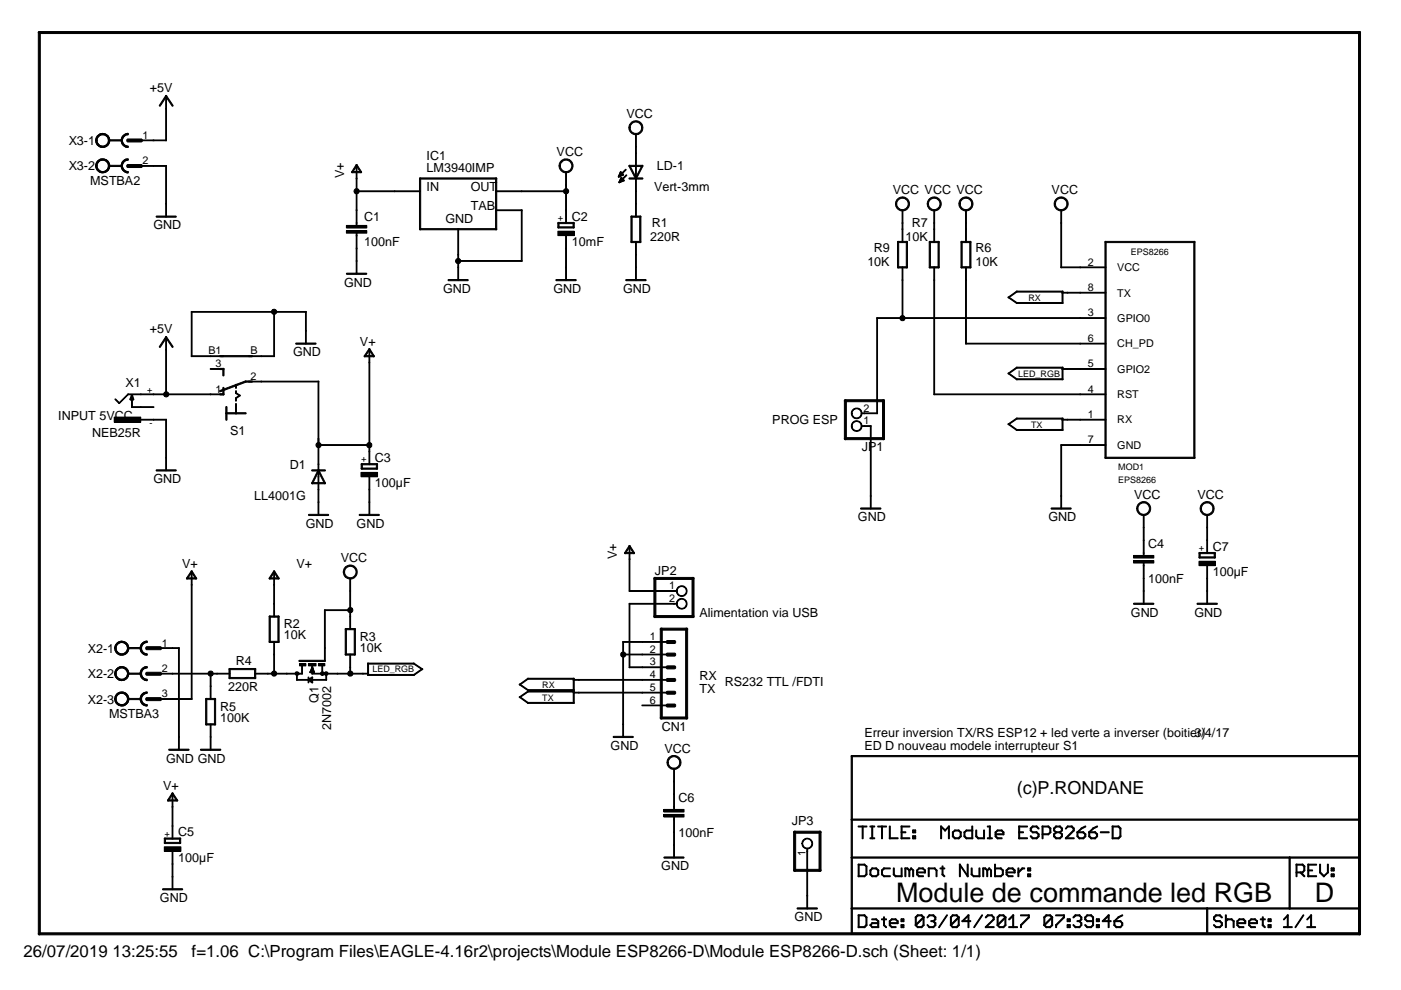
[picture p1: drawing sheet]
<svg xmlns="http://www.w3.org/2000/svg" width="297mm" height="210mm" viewBox="0 0 297 210" stroke-linecap="round" stroke-linejoin="round" font-family="sans-serif">
<defs><g id="words">
<g font-size="5.7">
<text x="190" y="191.3">Module de commande led RGB</text>
<text x="278.8" y="191.3">D</text>
</g>
<text font-size="3.8" x="215.6" y="168.4">(c)P.RONDANE</text>
<g font-size="3.6">
<text x="5" y="202.9">26/07/2019 13:25:55</text>
<text x="40.6" y="202.9">f=1.06 C:\Program Files\EAGLE-4.16r2\projects\Module ESP8266-D\Module ESP8266-D.sch (Sheet: 1/1)</text>
</g>
<g font-size="2.7">
<text x="31.7" y="19.6">+5V</text>
<text x="132.8" y="25.1">VCC</text>
<text x="14.6" y="30.7">X3-1</text>
<text x="90.4" y="33.8">IC1</text>
<text x="118" y="33.1">VCC</text>
<text x="139.3" y="36">LD-1</text>
<text x="14.6" y="36.1">X3-2</text>
<text x="19.1" y="39.2">MSTBA2</text>
<text x="72.9" y="37.8" transform="rotate(-90 72.9 37.8)">V+</text>
<text x="90.4" y="36.5">LM3940IMP</text>
<text x="90.4" y="40.6">IN</text>
<text x="99.8" y="40.6">OUT</text>
<text x="138.7" y="40.4">Vert-3mm</text>
<text x="189.3" y="41.2">VCC VCC VCC</text>
<text x="223" y="41.2">VCC</text>
<text x="77.2" y="46.9">C1</text>
<text x="94.4" y="47.3">GND</text>
<text x="99.8" y="44.6">TAB</text>
<text x="121.2" y="46.8">C2</text>
<text x="32.6" y="48.6">GND</text>
<text x="77.2" y="52.2">100nF</text>
<text x="121.2" y="52.2">10mF</text>
<text x="137.9" y="51.1">220R</text>
<text x="138.2" y="48.1">R1</text>
<text x="185.2" y="53.5">R9</text>
<text x="192" y="51.1">10K</text>
<text x="193.3" y="48.1">R7</text>
<text x="206.8" y="53.5">R6</text>
<text x="183.9" y="56.4">10K</text>
<text x="206.8" y="56.4">10K</text>
<text x="72.9" y="60.7">GND</text>
<text x="93.9" y="62.1">GND</text>
<text x="117.3" y="62.1">GND</text>
<text x="132.1" y="62.1">GND</text>
<text x="31.7" y="70.7">+5V</text>
<text x="62.1" y="75.5">GND</text>
<text x="76.3" y="73.4">V+</text>
<text x="26.6" y="82">X1</text>
<text x="12.4" y="89">INPUT 5VCC</text>
<text x="19.5" y="92.8">NEB25R</text>
<text x="48.8" y="92.2">S1</text>
<text x="163.7" y="90">PROG ESP</text>
<text x="182.7" y="95.6">JP1</text>
<text x="61.5" y="99.5">D1</text>
<text x="79.5" y="97.9">C3</text>
<text x="32.6" y="102.4">GND</text>
<text x="53.9" y="106">LL4001G</text>
<text x="79.5" y="103.3">100µF</text>
<text x="240.4" y="105.8">VCC</text>
<text x="253.9" y="105.8">VCC</text>
<text x="64.9" y="111.9">GND</text>
<text x="75.6" y="111.9">GND</text>
<text x="181.9" y="110.5">GND</text>
<text x="222.3" y="110.5">GND</text>
<text x="72.3" y="119.3">VCC</text>
<text x="130.8" y="118.6" transform="rotate(-90 130.8 118.6)">V+</text>
<text x="243.4" y="116.2">C4</text>
<text x="257.1" y="116.8">C7</text>
<text x="38.6" y="120.5">V+</text>
<text x="62.9" y="120.5">V+</text>
<text x="138.9" y="122">JP2</text>
<text x="243.4" y="123.6">100nF</text>
<text x="257.1" y="122.1">100µF</text>
<text x="148.3" y="130.7">Alimentation via USB</text>
<text x="239.8" y="130.7">GND</text>
<text x="253.2" y="130.7">GND</text>
<text x="60.2" y="133.1">R2</text>
<text x="60.2" y="135.6">10K</text>
<text x="76.3" y="135.8">R3</text>
<text x="18.6" y="138.4">X2-1</text>
<text x="18.6" y="143.8">X2-2</text>
<text x="50" y="140.9">R4</text>
<text x="76.3" y="138.3">10K</text>
<text x="18.6" y="149.2">X2-3</text>
<text x="48.4" y="146.6">220R</text>
<text x="67.5" y="149.1" transform="rotate(-90 67.5 149.1)">Q1</text>
<text x="148.3" y="144.1">RX</text>
<text x="148.3" y="146.9">TX</text>
<text x="153.7" y="145.5">RS232 TTL /FDTI</text>
<text x="23.1" y="152.2">MSTBA3</text>
<text x="46.7" y="150.7">R5</text>
<text x="46.7" y="153">100K</text>
<text x="70.2" y="154.8" transform="rotate(-90 70.2 154.8)">2N7002</text>
<text x="140.3" y="154.9">CN1</text>
<text x="35.2" y="161.7">GND GND</text>
<text x="129.5" y="159">GND</text>
<text x="140.9" y="159.6">VCC</text>
<text x="183.3" y="159">ED D nouveau modele interrupteur S1</text>
<text x="183.3" y="156.3">Erreur inversion TX/RS ESP12 + led verte a inverser (boitier)</text>
<text x="253.2" y="156.3">3/4/17</text>
<text x="34.6" y="167.6">V+</text>
<text x="143.8" y="170">C6</text>
<text x="37.8" y="177.3">C5</text>
<text x="143.8" y="177.4">100nF</text>
<text x="167.9" y="175">JP3</text>
<text x="37.8" y="182.7">100µF</text>
<text x="140.2" y="184.5">GND</text>
<text x="33.9" y="191.3">GND</text>
<text x="168.5" y="195.3">GND</text>
</g>
<g font-size="2.3">
<text x="30.2" y="29.4">1</text>
<text x="30.2" y="34.8">2</text>
<text x="230.7" y="56.3">2</text>
<text x="236.9" y="57.5">VCC</text>
<text x="230.7" y="61.7">8</text>
<text x="236.9" y="62.9">TX</text>
<text x="230.7" y="67.1">3</text>
<text x="236.9" y="68.3">GPIO0</text>
<text x="44.2" y="75.1">B1</text>
<text x="45.7" y="77.9">3</text>
<text x="53.1" y="75.1">B</text>
<text x="230.7" y="72.5">6</text>
<text x="230.7" y="77.9">5</text>
<text x="236.9" y="73.7">CH_PD</text>
<text x="45.7" y="83.2">1</text>
<text x="53.1" y="80.5">2</text>
<text x="230.7" y="83.2">4</text>
<text x="236.9" y="79">GPIO2</text>
<text x="183" y="90">1</text>
<text x="183" y="87.2">2</text>
<text x="230.7" y="88.6">1</text>
<text x="236.9" y="84.4">RST</text>
<text x="236.9" y="89.8">RX</text>
<text x="230.7" y="94">7</text>
<text x="236.9" y="95.2">GND</text>
<text x="141.9" y="124.9">1</text>
<text x="141.9" y="127.6">2</text>
<text x="34.3" y="137.1">1</text>
<text x="137.8" y="135.7">1</text>
<text x="34.3" y="142.5">2</text>
<text x="137.8" y="138.4">2</text>
<text x="137.8" y="141.1">3</text>
<text x="137.8" y="143.8">4</text>
<text x="34.3" y="147.8">3</text>
<text x="137.8" y="146.5">5</text>
<text x="137.8" y="149.2">6</text>
<text x="170.8" y="181.6" transform="rotate(-90 170.8 181.6)">1</text>
</g>
<g font-size="1.9">
<text x="119.4" y="46.9" transform="rotate(-90 119.4 46.9)">+</text>
<text x="239.8" y="54">EPS8266</text>
<text x="218.1" y="63.8">RX</text>
<text x="31.2" y="83.4">+</text>
<text x="215.9" y="79.9">LED_RGB</text>
<text x="31.7" y="90.3">-</text>
<text x="218.6" y="90.7">TX</text>
<text x="77.7" y="98" transform="rotate(-90 77.7 98)">+</text>
<text x="237.1" y="99.7">MOD1</text>
<text x="237.1" y="102.4">EPS8266</text>
<text x="255.3" y="116.8" transform="rotate(-90 255.3 116.8)">+</text>
<text x="79" y="142.5">LED_RGB</text>
<text x="115" y="148.5">TX</text>
<text x="115" y="145.8">RX</text>
<text x="36" y="177.4" transform="rotate(-90 36 177.4)">+</text>
</g>
</g></defs>
<g fill="#000">
<path d="M8.1 6.8l.2-.1h280l.2 .3-.2 .1h-280z" fill-rule="evenodd"/>
<path d="M20.7 28.8a1.48 1.48 0 0 1 2.4 .3 1.48 1.48 0 0 1-1.1 2.1h-.5l-.6-.3-.6-.8v-.3h.3l.3-.8 .5-.4h.6a1.21 1.21 0 0 1 1 1.1 1.21 1.21 0 0 1-.8 1.2h-.8l-.7-.5-.1-.6h-.3z" fill-rule="evenodd"/>
<path d="M20.7 28.8a1.48 1.48 0 0 1 2.4 .3 1.48 1.48 0 0 1-1.1 2.1h-.5l-.6-.3-.6-.8v-.3h.3l.3-.8 .5-.4h.6a1.21 1.21 0 0 1 1 1.1 1.21 1.21 0 0 1-.8 1.2h-.8l-.7-.5-.1-.6h-.3z" fill-rule="evenodd"/>
<path d="M20.7 34.2l.5-.4 .8-.1a1.48 1.48 0 0 1 1.3 1.6 1.48 1.48 0 0 1-1.6 1.3 1.48 1.48 0 0 1-1.4-1.4h.3l.1-.7 .4-.4 .5-.1a1.24 1.24 0 0 1 1.3 1.6l-.6 .7-.8 .1-.4-.2-.4-.4-.1-.6h-.3z" fill-rule="evenodd"/>
<path d="M20.7 34.2l.5-.4 .8-.1a1.48 1.48 0 0 1 1.3 1.6 1.48 1.48 0 0 1-1.6 1.3 1.48 1.48 0 0 1-1.4-1.4h.3l.1-.7 .4-.4 .5-.1a1.24 1.24 0 0 1 1.3 1.6l-.6 .7-.8 .1-.4-.2-.4-.4-.1-.6h-.3z" fill-rule="evenodd"/>
<path d="M23 29.7l2.9-.1v.2l-2.8 .1z" fill-rule="evenodd"/>
<path d="M23 35.1h2.9v.1l-2.8 .1z" fill-rule="evenodd"/>
<path d="M26.1 28.7l.9-.4h.2v.3a1.21 1.21 0 0 0-1.3 1.2 1.21 1.21 0 0 0 1.3 1.2v.2a1.46 1.46 0 0 1-1.4-.8 1.46 1.46 0 0 1 .3-1.7z" fill-rule="evenodd"/>
<path d="M26.1 28.7l.9-.4h.2v.3a1.21 1.21 0 0 0-1.3 1.2 1.21 1.21 0 0 0 1.3 1.2v.2a1.46 1.46 0 0 1-1.4-.8 1.46 1.46 0 0 1 .3-1.7z" fill-rule="evenodd"/>
<path d="M26.1 34.1l.6-.4h.5v.3a1.21 1.21 0 0 0-1.3 1.2 1.21 1.21 0 0 0 1.3 1.2v.3a1.49 1.49 0 0 1-1.4-1 1.49 1.49 0 0 1 .3-1.6z" fill-rule="evenodd"/>
<path d="M26.1 34.1l.6-.4h.5v.3a1.21 1.21 0 0 0-1.3 1.2 1.21 1.21 0 0 0 1.3 1.2v.3a1.49 1.49 0 0 1-1.4-1 1.49 1.49 0 0 1 .3-1.6z" fill-rule="evenodd"/>
<path d="M27 29.5h3l.2 .4-.2 .2h-3l-.1-.2z" fill-rule="evenodd"/>
<path d="M26.9 35.1l.1-.2h3l.2 .4-.2 .2h-3z" fill-rule="evenodd"/>
<path d="M29.8 29.7h2.8v.1h-2.8z" fill-rule="evenodd"/>
<path d="M29.8 35.1h2.8v.1l-2.8 .1z" fill-rule="evenodd"/>
<path d="M35.2 20.2l.1 .2-1.4 2.1-.1-.1z" fill-rule="evenodd"/>
<path d="M32.5 35.1h2.8v.1l-2.8 .1z" fill-rule="evenodd"/>
<path d="M32.5 29.7h2.8v.1h-2.8z" fill-rule="evenodd"/>
<path d="M35.1 23h.2v6.8h-.2z" fill-rule="evenodd"/>
<path d="M35.1 20.3h.2v2.8h-.2z" fill-rule="evenodd"/>
<path d="M35.2 20.2l1.5 2.2-.1 .1-1.5-2.1z" fill-rule="evenodd"/>
<path d="M75.6 34.9l.1 .2-1.1 1.5-.1-.2z" fill-rule="evenodd"/>
<path d="M75.6 35.1h.1l-.1 2.8h-.1z" fill-rule="evenodd"/>
<path d="M75.5 35l.2-.1 1 1.5-.1 .2z" fill-rule="evenodd"/>
<path d="M74.5 36.4h2.1l.1 .1-2.1 .1z" fill-rule="evenodd"/>
<path d="M88.9 37.8l16.3-.1 .1 .2-16.3 .1z" fill-rule="evenodd"/>
<path d="M119 34.1l.7-.4h.7a1.46 1.46 0 0 1 1 1.9 1.48 1.48 0 0 1-1.6 1 1.48 1.48 0 0 1-1.3-1.4h.3l.1-.6 .5-.5 .5-.1a1.22 1.22 0 0 1 1.3 1.4l-.3 .6-.5 .3-.6 .1-.4-.2-.5-.5-.1-.5h-.3l.1-.6z" fill-rule="evenodd"/>
<path d="M120 36.4h.1v2.9l-.2-.1z" fill-rule="evenodd"/>
<path d="M131.5 36.4l.2 .1-.6 1z" fill-rule="evenodd"/>
<path d="M131.7 37.7h.1l-.5 1z" fill-rule="evenodd"/>
<path d="M131.3 38.6l.2-.1v.2h-.2z" fill-rule="evenodd"/>
<path d="M131.1 37.3l.4-.1 .1 .1-.4 .1z" fill-rule="evenodd"/>
<path d="M131.4 36.6h.4v.1h-.3z" fill-rule="evenodd"/>
<path d="M131.3 38.4h.6v.1h-.5z" fill-rule="evenodd"/>
<path d="M131.6 37.8l.3-.1v.1l-.2 .1z" fill-rule="evenodd"/>
<path d="M131.3 37.1h.6v.1l-.6 .1z" fill-rule="evenodd"/>
<path d="M131.4 36.8l.5-.1 .1 .2h-.6z" fill-rule="evenodd"/>
<path d="M131.5 37.9h.5v.1l-.4 .1z" fill-rule="evenodd"/>
<path d="M131.4 36.9h.7l.1 .1-.8 .1z" fill-rule="evenodd"/>
<path d="M131.5 36.4h.2l.5 .6v.1z" fill-rule="evenodd"/>
<path d="M131.1 37.4l1.1-.4-1 .5z" fill-rule="evenodd"/>
<path d="M131.5 38.1h.7v.1h-.7z" fill-rule="evenodd"/>
<path d="M131.4 38.2h.8l.1 .1-.9 .1z" fill-rule="evenodd"/>
<path d="M131.7 37.7l.1-.1 .5 .6v.2z" fill-rule="evenodd"/>
<path d="M131.2 38.6l1.1-.4-1 .5z" fill-rule="evenodd"/>
<path d="M131.1 37.4l1.5-1.5h.2l-1.6 1.6z" fill-rule="evenodd"/>
<path d="M131.2 38.6l1.6-1.5h.1l-1.5 1.6z" fill-rule="evenodd"/>
<path d="M133.8 26l.2-.2a1.53 1.53 0 0 1 2.1 .6 1.49 1.49 0 0 1-.9 2.1 1.49 1.49 0 0 1-1.9-1.4h.3a1.23 1.23 0 0 1 1.1-1.2 1.23 1.23 0 0 1 1.3 .9v.7l-.4 .5-.5 .3-.7-.1-.6-.5-.2-.6h-.3l.2-.7z" fill-rule="evenodd"/>
<path d="M134.8 31l.1 .1v1.5l-.2-.1z" fill-rule="evenodd"/>
<path d="M136.1 35.1l.2 .1-1.5 2.8-.1-.2z" fill-rule="evenodd"/>
<path d="M134.7 32.4h.2v2.9l-.2-.1z" fill-rule="evenodd"/>
<path d="M134.7 35.1h.2v2.8h-.2z" fill-rule="evenodd"/>
<path d="M134.7 28.4h.2v2.8h-.2z" fill-rule="evenodd"/>
<path d="M133.3 35.1h.3l1.4 2.7-.1 .2z" fill-rule="evenodd"/>
<path d="M133.3 37.8l1.6-.1 .1 .2-1.6 .1z" fill-rule="evenodd"/>
<path d="M133.3 35.1h1.6l.1 .1-1.6 .1z" fill-rule="evenodd"/>
<path d="M134.8 37.7h1.4l.1 .2-1.5 .1z" fill-rule="evenodd"/>
<path d="M134.7 35.1h1.5l.1 .1-1.5 .1z" fill-rule="evenodd"/>
<path d="M35.1 35.1h.2v8.2h-.2z" fill-rule="evenodd"/>
<path d="M35.1 43.2h.2v2.8h-.2z" fill-rule="evenodd"/>
<path d="M33.1 45.9l4.2-.1 .1 .2-4.2 .1z" fill-rule="evenodd"/>
<path d="M73.4 48.9h4.4v.5h-4.4z" fill-rule="evenodd"/>
<path d="M73.4 47.8h4.4v.5h-4.4z" fill-rule="evenodd"/>
<path d="M75.5 52.6h.2l-.1 2.8h-.1z" fill-rule="evenodd"/>
<path d="M75.6 37.8h.1l-.1 2.8h-.1z" fill-rule="evenodd"/>
<path d="M75.6 40.5h.1l-.1 4.2-.1-.1z" fill-rule="evenodd"/>
<path d="M75.6 55.2l.1 .1-.1 2.8h-.1z" fill-rule="evenodd"/>
<path d="M75.5 44.5h.2l-.1 2.9-.1-.1z" fill-rule="evenodd"/>
<path d="M75.6 49.9h.1l-.1 2.8h-.1z" fill-rule="evenodd"/>
<path d="M75.5 47.2h.2l-.1 .7-.1-.1z" fill-rule="evenodd"/>
<path d="M75.6 49.4h.1l-.1 .6h-.1z" fill-rule="evenodd"/>
<path d="M73.4 58l4.3-.1 .1 .2-4.3 .1z" fill-rule="evenodd"/>
<path d="M75.6 40.5h8.1l.1 .1h-8.2z" fill-rule="evenodd"/>
<path d="M83.6 40.5h5.5l.1 .1h-5.6z" fill-rule="evenodd"/>
<path d="M88.9 37.8h.3l-.1 10.9-.2-.1z" fill-rule="evenodd"/>
<path d="M97.1 54h.1v1.4h-.1z" fill-rule="evenodd"/>
<path d="M97.1 55.3h.1v1.5l-.1-.1z" fill-rule="evenodd"/>
<path d="M97.1 56.6h.1v2.9l-.1-.1z" fill-rule="evenodd"/>
<path d="M97.1 48.6h.1v5.5h-.1z" fill-rule="evenodd"/>
<path d="M95 59.4l4.2-.1 .1 .1-4.2 .1z" fill-rule="evenodd"/>
<path d="M88.9 48.6l16.3-.1 .1 .1-16.3 .1z" fill-rule="evenodd"/>
<path d="M105.1 37.8h.2l-.1 10.9-.1-.1z" fill-rule="evenodd"/>
<path d="M110.5 44.5h.2v10.9h-.2z" fill-rule="evenodd"/>
<path d="M97.1 55.3l13.6-.1v.2h-13.6z" fill-rule="evenodd"/>
<path d="M105.1 40.5h5.6v.1h-5.5z" fill-rule="evenodd"/>
<path d="M105.1 44.5h5.6v.1l-5.5 .1z" fill-rule="evenodd"/>
<path d="M118.3 49h3.4v1h-3.4z" fill-rule="evenodd"/>
<path d="M118.3 47.2h.2l-.1 1.1h-.1z" fill-rule="evenodd"/>
<path d="M110.5 40.5h9.6v.1h-9.5z" fill-rule="evenodd"/>
<path d="M119.9 39.2h.2v1.4h-.2z" fill-rule="evenodd"/>
<path d="M119.9 40.5h.2v4.2l-.2-.1z" fill-rule="evenodd"/>
<path d="M120 52.6h.1v4.2l-.2-.1z" fill-rule="evenodd"/>
<path d="M120 56.6h.1v2.9l-.2-.1z" fill-rule="evenodd"/>
<path d="M119.9 49.9h.2v2.8h-.2z" fill-rule="evenodd"/>
<path d="M119.9 44.5h.2v2.9l-.2-.1z" fill-rule="evenodd"/>
<path d="M118.3 48.2l3.4-.1v.2h-3.3z" fill-rule="evenodd"/>
<path d="M121.5 47.2h.2v1.1h-.2z" fill-rule="evenodd"/>
<path d="M118.3 47.2h3.4v.1l-3.3 .1z" fill-rule="evenodd"/>
<path d="M117.9 59.4l4.2-.1 .1 .1-4.3 .1z" fill-rule="evenodd"/>
<path d="M133.8 45.9h.2l-.1 5.5h-.1z" fill-rule="evenodd"/>
<path d="M134.7 54h.2v2.8l-.2-.1z" fill-rule="evenodd"/>
<path d="M134.7 40.5h.2v2.8h-.2z" fill-rule="evenodd"/>
<path d="M134.7 37.8h.2v2.8h-.2z" fill-rule="evenodd"/>
<path d="M134.7 43.2h.2v2.8h-.2z" fill-rule="evenodd"/>
<path d="M134.7 51.3h.2v2.8h-.2z" fill-rule="evenodd"/>
<path d="M134.7 56.6h.2v2.9l-.2-.1z" fill-rule="evenodd"/>
<path d="M135.6 45.9h.3l-.1 5.5h-.2z" fill-rule="evenodd"/>
<path d="M133.8 45.9l2-.1 .1 .2-2 .1z" fill-rule="evenodd"/>
<path d="M133.8 51.3l2-.1 .1 .2h-2z" fill-rule="evenodd"/>
<path d="M132.7 59.4l4.2-.1 .1 .1-4.2 .1z" fill-rule="evenodd"/>
<path d="M190.2 42.3a1.49 1.49 0 0 1 1.5-.5 1.49 1.49 0 0 1 1.1 1.3l-.1 .8-.6 .6-1.1 .2-.7-.4-.4-.5v-.6h.2l.4-.9 .6-.3h.5a1.22 1.22 0 0 1 1 1.2 1.22 1.22 0 0 1-1 1.2h-.4a1.34 1.34 0 0 1-1.1-1.2h-.2v-.1z" fill-rule="evenodd"/>
<path d="M190.4 51.2l.1 .1v5.5l-.2-.1z" fill-rule="evenodd"/>
<path d="M191.3 47.2h.1v1.5l-.1-.1z" fill-rule="evenodd"/>
<path d="M191.3 48.5l.1 .1v2.8h-.1z" fill-rule="evenodd"/>
<path d="M191.3 56.6h.1v2.9l-.1-.1z" fill-rule="evenodd"/>
<path d="M191.3 44.5h.1v2.9l-.1-.1z" fill-rule="evenodd"/>
<path d="M192.2 51.2l.2 .1-.1 5.5-.2-.1z" fill-rule="evenodd"/>
<path d="M190.4 51.2h1.9l.1 .2h-2z" fill-rule="evenodd"/>
<path d="M190.4 56.6h1.9l.1 .1-2 .1z" fill-rule="evenodd"/>
<path d="M196.9 42.3a1.49 1.49 0 0 1 1.6-.5 1.49 1.49 0 0 1 1.1 1.3l-.2 .8-.6 .6-1 .2-.7-.3-.4-.6-.1-.6h.2l.4-.9 .6-.3h.4a1.21 1.21 0 0 1 1.1 1.4 1.21 1.21 0 0 1-1.5 1l-.5-.2-.4-.5-.1-.5h-.2z" fill-rule="evenodd"/>
<path d="M197 51.3h.3l-.1 5.5-.2-.1z" fill-rule="evenodd"/>
<path d="M198 47.2h.2l-.1 1.5-.1-.1z" fill-rule="evenodd"/>
<path d="M198 48.6h.2l-.1 2.8h-.1z" fill-rule="evenodd"/>
<path d="M198 56.6h.2l-.1 2.9-.1-.1z" fill-rule="evenodd"/>
<path d="M198 44.5h.2l-.1 2.9-.1-.1z" fill-rule="evenodd"/>
<path d="M198.9 51.3h.2l-.1 5.5-.1-.1z" fill-rule="evenodd"/>
<path d="M197 51.3l2-.1 .1 .2h-2z" fill-rule="evenodd"/>
<path d="M197 56.6h2l.1 .1-2 .1z" fill-rule="evenodd"/>
<path d="M203.7 42.2a1.47 1.47 0 0 1 1.6-.4 1.47 1.47 0 0 1 1 1.3l-.3 1-.5 .4-.5 .2h-.5l-.6-.3-.4-.5-.2-.7h.3l.1-.6 .4-.4 .9-.2 .8 .5 .2 1a1.23 1.23 0 0 1-1.3 .9 1.23 1.23 0 0 1-1.1-1.2h-.3v-.2z" fill-rule="evenodd"/>
<path d="M203.8 51.2l.2 .1-.1 5.5-.2-.1z" fill-rule="evenodd"/>
<path d="M204.8 47.2h.1l-.1 1.5-.1-.1z" fill-rule="evenodd"/>
<path d="M204.7 44.5h.2l-.1 2.9-.1-.1z" fill-rule="evenodd"/>
<path d="M204.7 48.6h.2l-.1 2.8h-.1z" fill-rule="evenodd"/>
<path d="M204.7 56.6h.2l-.1 2.9-.1-.1z" fill-rule="evenodd"/>
<path d="M205.6 51.3h.3l-.1 5.5-.2-.1z" fill-rule="evenodd"/>
<path d="M203.8 51.2h2l.1 .2h-2.1z" fill-rule="evenodd"/>
<path d="M203.7 56.6h2.1l.1 .1-2.1 .1z" fill-rule="evenodd"/>
<path d="M223.8 42.3a1.48 1.48 0 0 1 2.5 .2 1.48 1.48 0 0 1-1.1 2.2h-.5l-.6-.3-.6-.9v-.3h.3l.4-.9 .5-.3h.5l.7 .5 .3 .5v.5l-.5 .7-.9 .2a1.24 1.24 0 0 1-1-1.2h-.3v-.2z" fill-rule="evenodd"/>
<path d="M224.9 47.2h.2l-.1 9.6-.1-.1z" fill-rule="evenodd"/>
<path d="M224.9 44.5h.2l-.1 2.9-.1-.1z" fill-rule="evenodd"/>
<path d="M224.9 56.6h4.2v.1l-4.1 .1z" fill-rule="evenodd"/>
<path d="M228.9 56.6h5.5l.1 .1-5.5 .1z" fill-rule="evenodd"/>
<path d="M234.3 51.3l19-.1 .1 .2h-19z" fill-rule="evenodd"/>
<path d="M35.1 71.4l.2 .1-1.4 2.2-.1-.2z" fill-rule="evenodd"/>
<path d="M35.1 71.5h.2v2.8l-.2-.1z" fill-rule="evenodd"/>
<path d="M35.1 71.5l.2-.1 1.4 2.1-.1 .2z" fill-rule="evenodd"/>
<path d="M40.6 66.1h.1v9.5h-.1z" fill-rule="evenodd"/>
<path d="M40.6 75.4h4.1v.2h-4.1z" fill-rule="evenodd"/>
<path d="M44.6 78.2l2.8-.1 .1 .2h-2.9z" fill-rule="evenodd"/>
<path d="M44.6 75.5l2.8-.1 .1 .2h-2.9z" fill-rule="evenodd"/>
<path d="M47.2 78.2h.3l-.1 1.5-.2-.1z" fill-rule="evenodd"/>
<path d="M46.6 78.2l.8-.1 .1 .2-.9 .1z" fill-rule="evenodd"/>
<path d="M46.6 75.5l6.9-.1v.2h-6.9z" fill-rule="evenodd"/>
<path d="M52.7 75.5l2.8-.1v.2h-2.8z" fill-rule="evenodd"/>
<path d="M40.6 66.1l17.6-.1v.2h-17.6z" fill-rule="evenodd"/>
<path d="M58 66.1h.2v9.5h-.2z" fill-rule="evenodd"/>
<path d="M55.3 75.5l2.9-.1v.2h-2.8z" fill-rule="evenodd"/>
<path d="M58 66.1l6.9-.1v.2h-6.8z" fill-rule="evenodd"/>
<path d="M64.8 66.1h.1v4.1h-.1z" fill-rule="evenodd"/>
<path d="M64.8 70.1h.1v2.8h-.1z" fill-rule="evenodd"/>
<path d="M62.7 72.8l4.2-.1 .1 .2-4.2 .1z" fill-rule="evenodd"/>
<path d="M78.3 73.9l.1 .2-1.1 1.5-.1-.1z" fill-rule="evenodd"/>
<path d="M78.2 74.1h.2v2.9l-.2-.1z" fill-rule="evenodd"/>
<path d="M78.2 74h.2l1 1.5-.1 .1z" fill-rule="evenodd"/>
<path d="M77.2 75.5l2.1-.1 .1 .2h-2.1z" fill-rule="evenodd"/>
<path d="M191.3 59.3l.1 .1v8.1h-.1z" fill-rule="evenodd"/>
<path d="M185.9 67.4h5.5v.1h-5.5z" fill-rule="evenodd"/>
<path d="M204.7 59.4h.2l-.1 13.5h-.1z" fill-rule="evenodd"/>
<path d="M213.7 79.1l2-1.2-1.8 1.4z" fill-rule="evenodd"/>
<path d="M213.7 63l2-1.2-1.8 1.4z" fill-rule="evenodd"/>
<path d="M213.7 63l.2-.1 1.8 1.4h-.1z" fill-rule="evenodd"/>
<path d="M215.5 77.9h9.8l.1 .1-9.9 .1z" fill-rule="evenodd"/>
<path d="M225.2 77.9h.2l-.1 .5-.1-.1z" fill-rule="evenodd"/>
<path d="M215.5 61.7h9.8l.1 .2h-9.9z" fill-rule="evenodd"/>
<path d="M215.5 64.2l9.8-.1 .1 .2h-9.9z" fill-rule="evenodd"/>
<path d="M225.2 62h.2l-.1 2.3h-.1z" fill-rule="evenodd"/>
<path d="M225.2 61.8h.2l-.1 .4-.1-.1z" fill-rule="evenodd"/>
<path d="M225.2 78.2l1.2-.1v.2h-1.2z" fill-rule="evenodd"/>
<path d="M225.2 62h1.2v.1h-1.2z" fill-rule="evenodd"/>
<path d="M204.7 72.8h24.4v.1h-24.3z" fill-rule="evenodd"/>
<path d="M191.3 67.4h37.8v.1h-37.8z" fill-rule="evenodd"/>
<path d="M226.2 78.2l2.9-.1v.2h-2.8z" fill-rule="evenodd"/>
<path d="M226.2 62h2.9v.1h-2.8z" fill-rule="evenodd"/>
<path d="M228.9 62h5.5l.1 .1h-5.5z" fill-rule="evenodd"/>
<path d="M228.9 67.4h5.5l.1 .1h-5.5z" fill-rule="evenodd"/>
<path d="M228.9 72.8h5.5l.1 .1h-5.5z" fill-rule="evenodd"/>
<path d="M228.9 78.2l5.5-.1 .1 .2h-5.5z" fill-rule="evenodd"/>
<path d="M24.2 88.4h5.6v1.1h-5.6z" fill-rule="evenodd"/>
<path d="M24.4 84.6l1 .8-.1 .2-.9-.9z" fill-rule="evenodd"/>
<path d="M25.2 85.4l1.9-1.9 .2 .1-2 2z" fill-rule="evenodd"/>
<path d="M27.9 83.8l.1-.1 .1 .2-.3 .9h-.2v-.2z" fill-rule="evenodd"/>
<path d="M27.9 83.8h.2l-.1 2.6h-.1z" fill-rule="evenodd"/>
<path d="M27.9 83.8h.2l.2 1h-.2z" fill-rule="evenodd"/>
<path d="M27.6 84.6l.7-.1 .1 .2-.8 .1z" fill-rule="evenodd"/>
<path d="M27.1 83.6l2.8-.1v.2h-2.8z" fill-rule="evenodd"/>
<path d="M27.9 86.3l2-.1v.2h-2z" fill-rule="evenodd"/>
<path d="M29.8 88.9h2.8v.1l-2.8 .1z" fill-rule="evenodd"/>
<path d="M29.8 83.5h2.8v.2h-2.8z" fill-rule="evenodd"/>
<path d="M29.8 86.2h2.8v.2h-2.8z" fill-rule="evenodd"/>
<path d="M35.1 88.9h.2v8.3l-.2-.1z" fill-rule="evenodd"/>
<path d="M32.5 88.9h2.8v.1l-2.8 .1z" fill-rule="evenodd"/>
<path d="M32.5 83.5h2.8v.2h-2.8z" fill-rule="evenodd"/>
<path d="M35.1 74.1h.2v9.6h-.2z" fill-rule="evenodd"/>
<path d="M35.1 97h.2v2.8h-.2z" fill-rule="evenodd"/>
<path d="M33.1 99.7l4.2-.1 .1 .2-4.2 .1z" fill-rule="evenodd"/>
<path d="M35.2 83.5h9.5v.2h-9.5z" fill-rule="evenodd"/>
<path d="M44.6 83.6l2.8-.1 .1 .2h-2.9z" fill-rule="evenodd"/>
<path d="M47.2 82.2h.3l-.1 1.5h-.2z" fill-rule="evenodd"/>
<path d="M46.6 83.6l.8-.1 .1 .2h-.9z" fill-rule="evenodd"/>
<path d="M47.9 86.3h.2l-.1 1.5-.1-.1z" fill-rule="evenodd"/>
<path d="M47.9 87.6h.2l-.1 1.5-.1-.1z" fill-rule="evenodd"/>
<path d="M49.9 85.6h.2v2.1h-.2z" fill-rule="evenodd"/>
<path d="M50 84.3l.1 .1v.6h-.2z" fill-rule="evenodd"/>
<path d="M49.9 82.9h.2v.5h-.2z" fill-rule="evenodd"/>
<path d="M50 81.5h.1v.8h-.2z" fill-rule="evenodd"/>
<path d="M47.9 87.6l2.2-.1 .1 .2-2.2 .1z" fill-rule="evenodd"/>
<path d="M50 84.3l.9-.5-.8 .7z" fill-rule="evenodd"/>
<path d="M49.9 83.3l1 .6z" fill-rule="evenodd"/>
<path d="M49.9 87.6l2.2-.1 .1 .2-2.2 .1z" fill-rule="evenodd"/>
<path d="M46.6 82.8l5.4-2 .2 .1v.1l-5.5 2.1-.1-.1z" fill-rule="evenodd"/>
<path d="M51.9 80.9l1.6-.1v.1l-1.5 .1z" fill-rule="evenodd"/>
<path d="M52.7 80.9l2.8-.1v.1l-2.8 .1z" fill-rule="evenodd"/>
<path d="M67.5 94.3h.1v4.2h-.2z" fill-rule="evenodd"/>
<path d="M67.5 92.9l.1 .1v1.4h-.2z" fill-rule="evenodd"/>
<path d="M55.3 80.9l12.3-.1v.1l-12.2 .1z" fill-rule="evenodd"/>
<path d="M67.4 80.9h.2v13.5h-.2z" fill-rule="evenodd"/>
<path d="M66.1 99.7l1.5-.1v.2l-1.4 .1z" fill-rule="evenodd"/>
<path d="M67.4 99.7l1.5-.1 .1 .2-1.5 .1z" fill-rule="evenodd"/>
<path d="M76.6 98.4h.2l-.1 1.1-.1-.1z" fill-rule="evenodd"/>
<path d="M78.3 94.3h.1v1.5h-.2z" fill-rule="evenodd"/>
<path d="M78.3 76.8h.1v17.6h-.2z" fill-rule="evenodd"/>
<path d="M67.5 94.3h10.9v.1h-10.9z" fill-rule="evenodd"/>
<path d="M78.2 95.7h.2v2.8h-.2z" fill-rule="evenodd"/>
<path d="M76.6 99.3l3.4-.1v.2l-3.3 .1z" fill-rule="evenodd"/>
<path d="M79.8 98.4h.2v1.1l-.2-.1z" fill-rule="evenodd"/>
<path d="M76.6 98.4l3.4-.1v.2l-3.3 .1z" fill-rule="evenodd"/>
<path d="M179 84.9l.2-.1 .2 .1v8.2l-.1 .1-.3-.1z" fill-rule="evenodd"/>
<path d="M180.8 89.5a1.17 1.17 0 0 1 1.9 .7v.3a1.08 1.08 0 0 1-1.6 .9 1.08 1.08 0 0 1 .1-1.9l.6-.1 .4 .1 .3 .4 .1 .7a.98 .98 0 0 1-1 .7 .98 .98 0 0 1-.9-.7l-.2-.5z" fill-rule="evenodd"/>
<path d="M180.7 87l.7-.5h.5l.4 .2 .4 .6v.7l-.2 .4-.7 .4-.4-.1a.98 .98 0 0 1-.6-1.6 .99 .99 0 0 1 1-.4 .99 .99 0 0 1 .8 .7l-.1 .7-.3 .3-.8 .2a1.19 1.19 0 0 1-.7-1.6z" fill-rule="evenodd"/>
<path d="M182.6 90.3h.7v.1h-.7z" fill-rule="evenodd"/>
<path d="M182.6 87.6l.7-.1v.2h-.7z" fill-rule="evenodd"/>
<path d="M183.2 90.3h1.5v.1h-1.5z" fill-rule="evenodd"/>
<path d="M185.9 67.4h.2l-.1 20.3h-.1z" fill-rule="evenodd"/>
<path d="M183.2 87.6l2.8-.1 .1 .2h-2.9z" fill-rule="evenodd"/>
<path d="M179 84.9l.2-.1h8.2l.1 .2-.1 .2h-8.2z" fill-rule="evenodd"/>
<path d="M179 92.9l.2-.1h8.2l.1 .3-.1 .1h-8.2z" fill-rule="evenodd"/>
<path d="M187.1 84.9l.1-.1 .3 .1v8.2l-.1 .1-.3-.1z" fill-rule="evenodd"/>
<path d="M198 59.4h.2l-.1 24.3h-.1z" fill-rule="evenodd"/>
<path d="M213.8 79.1l1.9 1.4-2-1.3z" fill-rule="evenodd"/>
<path d="M213.7 89.9l2-1.2-1.8 1.3z" fill-rule="evenodd"/>
<path d="M213.7 89.9l.2-.1 1.8 1.4-.1 .1z" fill-rule="evenodd"/>
<path d="M215.5 80.3h9.8l.1 .2h-9.9z" fill-rule="evenodd"/>
<path d="M225.2 78.2h.2l-.1 2.3h-.1z" fill-rule="evenodd"/>
<path d="M215.5 88.7l9.8-.1 .1 .2-9.9 .1z" fill-rule="evenodd"/>
<path d="M215.5 91.1h9.8l.1 .1-9.9 .1z" fill-rule="evenodd"/>
<path d="M225.2 88.9h.2l-.1 2.4-.1-.1z" fill-rule="evenodd"/>
<path d="M225.2 88.7h.2l-.1 .4h-.1z" fill-rule="evenodd"/>
<path d="M225.2 88.9h1.2v.1l-1.2 .1z" fill-rule="evenodd"/>
<path d="M225 94.3h4.1v.1h-4.1z" fill-rule="evenodd"/>
<path d="M198 83.6l31.1-.1v.2h-31.1z" fill-rule="evenodd"/>
<path d="M226.2 88.9h2.9v.1l-2.8 .1z" fill-rule="evenodd"/>
<path d="M228.9 94.3h5.5l.1 .1h-5.5z" fill-rule="evenodd"/>
<path d="M228.9 83.6l5.5-.1 .1 .2h-5.5z" fill-rule="evenodd"/>
<path d="M228.9 88.9h5.5l.1 .1-5.5 .1z" fill-rule="evenodd"/>
<path d="M234.3 51.3h.2l-.1 45.9-.1-.1z" fill-rule="evenodd"/>
<path d="M234.4 96.9h18.9l.1 .2-19 .1z" fill-rule="evenodd"/>
<path d="M253.1 51.3h.3l-.1 45.9-.2-.1z" fill-rule="evenodd"/>
<path d="M67.4 99.7l.2 .1-1.4 2.8-.1-.2z" fill-rule="evenodd"/>
<path d="M67.5 103.7l.1 .1v2.8l-.2-.1z" fill-rule="evenodd"/>
<path d="M67.4 106.4h.2v2.9l-.2-.1z" fill-rule="evenodd"/>
<path d="M67.4 101h.2v2.9l-.2-.1z" fill-rule="evenodd"/>
<path d="M67.4 98.4h.2v2.8l-.2-.1z" fill-rule="evenodd"/>
<path d="M67.4 99.7h.2l1.4 2.7-.1 .2z" fill-rule="evenodd"/>
<path d="M66.1 102.4l2.8-.1 .1 .2-2.8 .1z" fill-rule="evenodd"/>
<path d="M65.4 109.1h4.2l.1 .1-4.2 .1z" fill-rule="evenodd"/>
<path d="M76.5 100.2h3.5v.9h-3.5z" fill-rule="evenodd"/>
<path d="M78.3 103.7l.1 .1v2.8l-.2-.1z" fill-rule="evenodd"/>
<path d="M78.2 106.4h.2v2.9l-.2-.1z" fill-rule="evenodd"/>
<path d="M78.2 101h.2v2.9l-.2-.1z" fill-rule="evenodd"/>
<path d="M76.2 109.1h4.1l.1 .1-4.2 .1z" fill-rule="evenodd"/>
<path d="M133.4 115.7l.2 .1-1.1 1.6-.1-.2z" fill-rule="evenodd"/>
<path d="M133.4 115.9h.2l-.1 2.8-.1-.1z" fill-rule="evenodd"/>
<path d="M133.3 115.7h.3l.9 1.5-.1 .2z" fill-rule="evenodd"/>
<path d="M132.4 117.2l2-.1 .1 .2-2 .1z" fill-rule="evenodd"/>
<path d="M184.5 90.3h.2v14.9h-.2z" fill-rule="evenodd"/>
<path d="M184.5 105.1h.2v2.8h-.2z" fill-rule="evenodd"/>
<path d="M182.5 107.8l4.2-.1 .1 .2h-4.3z" fill-rule="evenodd"/>
<path d="M225 94.3h.1l-.1 10.9h-.1z" fill-rule="evenodd"/>
<path d="M225 105.1h.1l-.1 2.8h-.1z" fill-rule="evenodd"/>
<path d="M222.9 107.7h4.1l.1 .2h-4.2z" fill-rule="evenodd"/>
<path d="M240.3 118.9h4.3v.5h-4.3z" fill-rule="evenodd"/>
<path d="M240.3 117.8h4.3v.5h-4.3z" fill-rule="evenodd"/>
<path d="M241.3 106.9a1.49 1.49 0 0 1 1.6-.5 1.49 1.49 0 0 1 1.1 1.2 1.49 1.49 0 0 1-1.7 1.7 1.54 1.54 0 0 1-1.3-1.5h.3l.3-.9 .6-.3h.6a1.23 1.23 0 0 1 .9 1.4 1.23 1.23 0 0 1-1.3 1.1 1.23 1.23 0 0 1-1.1-1.3h-.3v-.1z" fill-rule="evenodd"/>
<path d="M242.4 111.8h.2l-.1 2.8h-.1z" fill-rule="evenodd"/>
<path d="M242.4 114.5h.2l-.1 2.8h-.1z" fill-rule="evenodd"/>
<path d="M242.4 117.2h.2l-.1 .7-.1-.1z" fill-rule="evenodd"/>
<path d="M242.4 119.3h.2l-.1 .7h-.1z" fill-rule="evenodd"/>
<path d="M242.4 109.1h.2l-.1 2.8h-.1z" fill-rule="evenodd"/>
<path d="M254.2 119h3.5v.9h-3.5z" fill-rule="evenodd"/>
<path d="M254.2 117.2h.3l-.1 1.1-.2-.1z" fill-rule="evenodd"/>
<path d="M254.8 106.9a1.49 1.49 0 0 1 2.4 .2 1.49 1.49 0 0 1-1 2.2 1.47 1.47 0 0 1-1.7-1.5h.2l.2-.6 .4-.4 .9-.2 .8 .5 .1 1a1.22 1.22 0 0 1-1.3 .9 1.22 1.22 0 0 1-1.1-1.2h-.2v-.2z" fill-rule="evenodd"/>
<path d="M255.9 111.8h.1v2.8h-.1z" fill-rule="evenodd"/>
<path d="M255.9 114.5h.1v2.8h-.1z" fill-rule="evenodd"/>
<path d="M255.9 109.1h.1v2.8h-.1z" fill-rule="evenodd"/>
<path d="M254.2 118.2l3.4-.1 .1 .1-3.4 .1z" fill-rule="evenodd"/>
<path d="M257.4 117.2h.3l-.1 1.1-.2-.1z" fill-rule="evenodd"/>
<path d="M254.2 117.2l3.4-.1 .1 .2-3.4 .1z" fill-rule="evenodd"/>
<path d="M24.7 136.4a1.5 1.5 0 0 1 1.6-.4 1.5 1.5 0 0 1 1 1.2l-.2 .9-.6 .6-1 .2-.5-.2-.4-.5-.3-.8h.3l.1-.5 .4-.4 .5-.3h.4a1.21 1.21 0 0 1 1 1.4 1.21 1.21 0 0 1-1.4 1l-.5-.2-.4-.5-.1-.5h-.3l.1-.5z" fill-rule="evenodd"/>
<path d="M24.7 136.4a1.5 1.5 0 0 1 1.6-.4 1.5 1.5 0 0 1 1 1.2l-.2 .9-.6 .6-1 .2-.5-.2-.4-.5-.3-.8h.3l.1-.5 .4-.4 .5-.3h.4a1.21 1.21 0 0 1 1 1.4 1.21 1.21 0 0 1-1.4 1l-.5-.2-.4-.5-.1-.5h-.3l.1-.5z" fill-rule="evenodd"/>
<path d="M27 137.4l2.9-.1 .1 .2h-2.9z" fill-rule="evenodd"/>
<path d="M30.1 136.4l.9-.5h.2v.3a1.21 1.21 0 0 0-1.2 1.2 1.21 1.21 0 0 0 1.2 1.2v.3a1.46 1.46 0 0 1-1.4-.9 1.46 1.46 0 0 1 .3-1.6z" fill-rule="evenodd"/>
<path d="M30.1 136.4l.9-.5h.2v.3a1.21 1.21 0 0 0-1.2 1.2 1.21 1.21 0 0 0 1.2 1.2v.3a1.46 1.46 0 0 1-1.4-.9 1.46 1.46 0 0 1 .3-1.6z" fill-rule="evenodd"/>
<path d="M30.9 137.3l.2-.2h3l.1 .5-.1 .2h-3z" fill-rule="evenodd"/>
<path d="M33.8 137.4l2.8-.1 .1 .2h-2.8z" fill-rule="evenodd"/>
<path d="M36.5 137.4l1.5-.1v.2h-1.5z" fill-rule="evenodd"/>
<path d="M40.6 121l.2 .2-1.2 1.6-.1-.2z" fill-rule="evenodd"/>
<path d="M40.6 121.2h.1v2.9l-.1-.1z" fill-rule="evenodd"/>
<path d="M40.5 121.1h.2l1 1.5-.1 .2z" fill-rule="evenodd"/>
<path d="M39.5 122.6l2.1-.1 .1 .2-2.1 .1z" fill-rule="evenodd"/>
<path d="M58.1 121l.1 .2-1.1 1.6v-.2z" fill-rule="evenodd"/>
<path d="M57.1 130.6l.2 .1-.1 5.5-.1-.1z" fill-rule="evenodd"/>
<path d="M58 124h.2v4.1h-.2z" fill-rule="evenodd"/>
<path d="M58 128h.2v2.8h-.2z" fill-rule="evenodd"/>
<path d="M58 136.1h.2v2.8l-.2-.1z" fill-rule="evenodd"/>
<path d="M58 121.2h.2v2.9l-.2-.1z" fill-rule="evenodd"/>
<path d="M59 130.6l.2 .1-.1 5.5-.2-.1z" fill-rule="evenodd"/>
<path d="M57.1 130.6h2l.1 .2-2.1 .1z" fill-rule="evenodd"/>
<path d="M57.1 136h2l.1 .1-2.1 .1z" fill-rule="evenodd"/>
<path d="M58 121.1h.2l1 1.5-.1 .2z" fill-rule="evenodd"/>
<path d="M57.1 122.6l2-.1 .1 .2-2.1 .1z" fill-rule="evenodd"/>
<path d="M68.8 129.3h.2l-.1 8.2h-.1z" fill-rule="evenodd"/>
<path d="M73.2 120.2l.4-.2a1.43 1.43 0 0 1 1.3-.1l.5 .5a1.21 1.21 0 0 1 .3 1.2l-.4 .7a1.33 1.33 0 0 1-1.2 .5 1.54 1.54 0 0 1-1.3-1.5h.3a1.21 1.21 0 0 1 1.1-1.2 1.21 1.21 0 0 1 1.3 1v.4a1.21 1.21 0 0 1-1.3 1 1.21 1.21 0 0 1-1.1-1.2h-.3z" fill-rule="evenodd"/>
<path d="M73.3 133.3h.1v5.6l-.2-.1z" fill-rule="evenodd"/>
<path d="M74.2 125.2l.1 .1v4.2l-.1-.1z" fill-rule="evenodd"/>
<path d="M74.2 129.3h.1v1.5h-.1z" fill-rule="evenodd"/>
<path d="M68.8 129.3h5.5v.1l-5.5 .1z" fill-rule="evenodd"/>
<path d="M74.2 130.7h.1v2.8l-.1-.1z" fill-rule="evenodd"/>
<path d="M74.2 122.6h.1v2.8l-.1-.1z" fill-rule="evenodd"/>
<path d="M75.2 133.3h.1v5.6l-.2-.1z" fill-rule="evenodd"/>
<path d="M73.3 133.3h2v.1l-2 .1z" fill-rule="evenodd"/>
<path d="M73.3 138.6h2v.2l-2 .1z" fill-rule="evenodd"/>
<path d="M132 136.1h.2v2.8l-.2-.1z" fill-rule="evenodd"/>
<path d="M133.4 118.5h.2l-.1 6.9-.1-.1z" fill-rule="evenodd"/>
<path d="M132 136.1l4.2-.1 .1 .1-4.2 .1z" fill-rule="evenodd"/>
<path d="M132.1 138.7h4.1l.1 .1-4.2 .1z" fill-rule="evenodd"/>
<path d="M138.8 122.4l.3 .2v8.2l-.2 .1-.3-.1v-8.2z" fill-rule="evenodd"/>
<path d="M136.1 136.1l5.5-.1v.1l-5.5 .1z" fill-rule="evenodd"/>
<path d="M136.1 138.7h5.5v.1l-5.5 .1z" fill-rule="evenodd"/>
<path d="M133.4 125.3l9.6-.1v.1l-9.6 .1z" fill-rule="evenodd"/>
<path d="M133.4 127.9h9.6v.2h-9.6z" fill-rule="evenodd"/>
<path d="M141.3 138.6l.1-.1h1.7l.2 .4-.2 .2h-1.7z" fill-rule="evenodd"/>
<path d="M141.3 136l.1-.2h1.7l.2 .5-.2 .1h-1.7z" fill-rule="evenodd"/>
<path d="M143.6 124.6l.7-.4h.5l.5 .3 .3 .5v.7l-.3 .5-.6 .2h-.5a.93 .93 0 0 1-.5-1.5 .99 .99 0 0 1 1-.5 .99 .99 0 0 1 .8 .7v.5l-.4 .5-.3 .2-.5-.1a1.14 1.14 0 0 1-.7-1.6z" fill-rule="evenodd"/>
<path d="M143.7 127.3a1.17 1.17 0 0 1 2 .5v.4a1.08 1.08 0 0 1-1.2 1 1.08 1.08 0 0 1-1-1.2 1.08 1.08 0 0 1 1.2-1l.4 .2 .4 .6v.4l-.3 .5a.96 .96 0 0 1-1.4 0l-.2-.4a.84 .84 0 0 1 .1-1z" fill-rule="evenodd"/>
<path d="M142.8 125.3l.7-.1 .1 .1-.7 .1z" fill-rule="evenodd"/>
<path d="M142.8 128l.7-.1 .1 .2h-.7z" fill-rule="evenodd"/>
<path d="M140 133.3l.1-.1h5.6l.1 .3-.1 .1h-5.6z" fill-rule="evenodd"/>
<path d="M138.6 130.6l.2-.1h8.2l.1 .3-.1 .1h-8.2z" fill-rule="evenodd"/>
<path d="M146.7 122.6l.2-.2 .2 .2v8.2l-.1 .1-.3-.1z" fill-rule="evenodd"/>
<path d="M138.8 122.4h8.2l.1 .3-.1 .2h-8.2l-.2-.2z" fill-rule="evenodd"/>
<path d="M242.4 122.6h.2l-.1 2.8-.1-.1z" fill-rule="evenodd"/>
<path d="M242.4 119.9h.2l-.1 2.8h-.1z" fill-rule="evenodd"/>
<path d="M242.4 125.3h.2l-.1 2.8h-.1z" fill-rule="evenodd"/>
<path d="M240.3 128l4.3-.1v.2h-4.2z" fill-rule="evenodd"/>
<path d="M255.9 122.6h.1v2.8l-.1-.1z" fill-rule="evenodd"/>
<path d="M255.9 125.3h.1v2.8h-.1z" fill-rule="evenodd"/>
<path d="M255.9 119.8l.1 .1v2.8h-.1z" fill-rule="evenodd"/>
<path d="M253.8 128l4.2-.1 .1 .2h-4.2z" fill-rule="evenodd"/>
<path d="M24.7 141.8l.6-.4h.7a1.48 1.48 0 0 1 1.2 2 1.48 1.48 0 0 1-1.7 .9 1.48 1.48 0 0 1-1.2-1.5h.3a1.21 1.21 0 0 1 1.1-1.2 1.21 1.21 0 0 1 1.3 1.1 1.14 1.14 0 0 1-1 1.3h-.4l-.6-.3-.4-.9h-.3l.1-.5z" fill-rule="evenodd"/>
<path d="M24.7 141.8l.6-.4h.7a1.48 1.48 0 0 1 1.2 2 1.48 1.48 0 0 1-1.7 .9 1.48 1.48 0 0 1-1.2-1.5h.3a1.21 1.21 0 0 1 1.1-1.2 1.21 1.21 0 0 1 1.3 1.1 1.14 1.14 0 0 1-1 1.3h-.4l-.6-.3-.4-.9h-.3l.1-.5z" fill-rule="evenodd"/>
<path d="M24.8 147.1l.1-.1a1.48 1.48 0 0 1 1.9 .1l.3 .4a1.43 1.43 0 0 1 .1 1.3 1.48 1.48 0 0 1-1.7 .8 1.48 1.48 0 0 1-1.2-1.4h.3a1.21 1.21 0 0 1 1.1-1.2 1.21 1.21 0 0 1 1.3 1.1 1.21 1.21 0 0 1-1 1.3h-.4l-.6-.3-.4-.9h-.3l.1-.5z" fill-rule="evenodd"/>
<path d="M24.8 147.1l.1-.1a1.48 1.48 0 0 1 1.9 .1l.3 .4a1.43 1.43 0 0 1 .1 1.3 1.48 1.48 0 0 1-1.7 .8 1.48 1.48 0 0 1-1.2-1.4h.3a1.21 1.21 0 0 1 1.1-1.2 1.21 1.21 0 0 1 1.3 1.1 1.21 1.21 0 0 1-1 1.3h-.4l-.6-.3-.4-.9h-.3l.1-.5z" fill-rule="evenodd"/>
<path d="M27 142.8l2.9-.1 .1 .2-2.9 .1z" fill-rule="evenodd"/>
<path d="M27 148.2l2.9-.1 .1 .2h-2.9z" fill-rule="evenodd"/>
<path d="M30.1 141.8l.6-.4h.5v.2a1.21 1.21 0 0 0-1.2 1.2 1.21 1.21 0 0 0 1.2 1.2v.3a1.49 1.49 0 0 1-1.4-.9 1.49 1.49 0 0 1 .3-1.6z" fill-rule="evenodd"/>
<path d="M30.1 141.8l.6-.4h.5v.2a1.21 1.21 0 0 0-1.2 1.2 1.21 1.21 0 0 0 1.2 1.2v.3a1.49 1.49 0 0 1-1.4-.9 1.49 1.49 0 0 1 .3-1.6z" fill-rule="evenodd"/>
<path d="M30.1 147.2l.9-.5h.2v.3a1.21 1.21 0 0 0-1.2 1.2 1.21 1.21 0 0 0 1.2 1.2v.3a1.49 1.49 0 0 1-1.4-.9 1.49 1.49 0 0 1 .3-1.6z" fill-rule="evenodd"/>
<path d="M30.1 147.2l.9-.5h.2v.3a1.21 1.21 0 0 0-1.2 1.2 1.21 1.21 0 0 0 1.2 1.2v.3a1.49 1.49 0 0 1-1.4-.9 1.49 1.49 0 0 1 .3-1.6z" fill-rule="evenodd"/>
<path d="M30.9 142.7l.2-.2h3l.1 .5-.1 .2h-3z" fill-rule="evenodd"/>
<path d="M30.9 148.1l.2-.2h3l.1 .5-.1 .1h-3z" fill-rule="evenodd"/>
<path d="M33.8 142.8l2.8-.1 .1 .2h-2.8z" fill-rule="evenodd"/>
<path d="M33.8 148.2l2.8-.1 .1 .2h-2.8z" fill-rule="evenodd"/>
<path d="M37.8 137.4h.2v18.9h-.2z" fill-rule="evenodd"/>
<path d="M37.9 156.2h.1v2.8h-.2z" fill-rule="evenodd"/>
<path d="M35.9 158.8h4.1l.1 .2-4.2 .1z" fill-rule="evenodd"/>
<path d="M36.5 148.2l4.2-.1v.2h-4.2z" fill-rule="evenodd"/>
<path d="M40.6 124h.1v24.3h-.1z" fill-rule="evenodd"/>
<path d="M43.6 148.2h.3l-.1 5.5-.2-.1z" fill-rule="evenodd"/>
<path d="M36.5 142.8l8.2-.1v.2h-8.2z" fill-rule="evenodd"/>
<path d="M44.6 142.8h.1v2.8l-.1-.1z" fill-rule="evenodd"/>
<path d="M44.6 145.5h.1v2.8h-.1z" fill-rule="evenodd"/>
<path d="M44.6 153.5h.1v2.8h-.1z" fill-rule="evenodd"/>
<path d="M44.6 156.2h.1v2.8h-.1z" fill-rule="evenodd"/>
<path d="M45.5 148.2h.2l-.1 5.5-.1-.1z" fill-rule="evenodd"/>
<path d="M43.6 148.2l2-.1 .1 .2h-2z" fill-rule="evenodd"/>
<path d="M43.6 153.5h2l.1 .1-2 .1z" fill-rule="evenodd"/>
<path d="M44.6 142.8l1.5-.1v.2h-1.5z" fill-rule="evenodd"/>
<path d="M42.5 158.9l4.2-.1 .1 .2-4.2 .1z" fill-rule="evenodd"/>
<path d="M45.9 142.8l2.8-.1 .1 .2h-2.8z" fill-rule="evenodd"/>
<path d="M48.6 141.8h.2l-.1 2.1-.1-.1z" fill-rule="evenodd"/>
<path d="M48.6 143.7l5.5-.1 .1 .2-5.6 .1z" fill-rule="evenodd"/>
<path d="M48.6 141.8l5.5-.1 .1 .2-5.6 .1z" fill-rule="evenodd"/>
<path d="M54 141.8h.2l-.1 2.1-.1-.1z" fill-rule="evenodd"/>
<path d="M54 142.8l2.8-.1 .1 .2h-2.8z" fill-rule="evenodd"/>
<path d="M56.7 142.8l1.5-.1v.2h-1.5z" fill-rule="evenodd"/>
<path d="M58 138.7h.2v4.2h-.2z" fill-rule="evenodd"/>
<path d="M58 142.8l2.8-.1 .1 .2h-2.8z" fill-rule="evenodd"/>
<path d="M62.9 142.8h.1v1.4h-.1z" fill-rule="evenodd"/>
<path d="M62.6 142.6l.2-.1h.4l.1 .2-.1 .4a.4 .4 0 0 1-.5 0 .4 .4 0 0 1-.1-.5z" fill-rule="evenodd"/>
<path d="M63.5 140.7h1.4v.5h-1.4z" fill-rule="evenodd"/>
<path d="M60.7 142.8l2.8-.1 .1 .2h-2.9z" fill-rule="evenodd"/>
<path d="M64 141.1h.1v1.8h-.1z" fill-rule="evenodd"/>
<path d="M63.4 142.8l.7-.1v.2h-.6z" fill-rule="evenodd"/>
<path d="M65.4 140.7h1.6v.5h-1.6z" fill-rule="evenodd"/>
<path d="M62.9 144.1h2.5l.1 .1h-2.6z" fill-rule="evenodd"/>
<path d="M65.3 143.6h.2l-.1 1.2-.1-.1z" fill-rule="evenodd"/>
<path d="M65.3 144.1h.4v.1h-.3z" fill-rule="evenodd"/>
<path d="M66.1 141.4l.2 .1-.6 1.1z" fill-rule="evenodd"/>
<path d="M66.1 141.8l.2 .1-.4 .6-.1-.1z" fill-rule="evenodd"/>
<path d="M65.6 144.1l.4-.3h.2l-.5 .5z" fill-rule="evenodd"/>
<path d="M65.9 143.8h.3l-.1 .8-.2-.1z" fill-rule="evenodd"/>
<path d="M65.6 144l.6 .5-.2 .1-.4-.4z" fill-rule="evenodd"/>
<path d="M66.1 141.4h.2l-.1 .4h-.1z" fill-rule="evenodd"/>
<path d="M66.1 141.7h.2l-.1 .2z" fill-rule="evenodd"/>
<path d="M66.1 141.8h.2l-.1 1.1h-.1z" fill-rule="evenodd"/>
<path d="M66.1 141.1h.2l-.1 .5-.1-.1z" fill-rule="evenodd"/>
<path d="M66.1 143.6h.2l-.1 1.2-.1-.1z" fill-rule="evenodd"/>
<path d="M65.3 144.1l1-.5-.9 .6z" fill-rule="evenodd"/>
<path d="M65.3 144.1l1 .6z" fill-rule="evenodd"/>
<path d="M66.1 141.7l.2-.1 .3 .8-.1 .1h-.2z" fill-rule="evenodd"/>
<path d="M65.8 142.4l.7-.1 .1 .2h-.7z" fill-rule="evenodd"/>
<path d="M65.7 142.5h.9l.1 .1h-1z" fill-rule="evenodd"/>
<path d="M66.1 141.4h.2l.3 1.2z" fill-rule="evenodd"/>
<path d="M67.5 140.7h1.4v.5h-1.4z" fill-rule="evenodd"/>
<path d="M66.1 142.8l2.3-.1v.2h-2.2z" fill-rule="evenodd"/>
<path d="M68.2 141.1h.2v1.8h-.2z" fill-rule="evenodd"/>
<path d="M68.8 137.4h.2l-.1 2.8h-.1z" fill-rule="evenodd"/>
<path d="M63.4 140.1l5.5-.1 .1 .2-5.5 .1z" fill-rule="evenodd"/>
<path d="M68.2 142.8l1-.1 .1 .2h-1z" fill-rule="evenodd"/>
<path d="M65.6 144.1h3.6l.1 .1h-3.7z" fill-rule="evenodd"/>
<path d="M69.1 142.8h.2l-.1 1.4h-.1z" fill-rule="evenodd"/>
<path d="M68.8 142.8l2.8-.1 .1 .2h-2.9z" fill-rule="evenodd"/>
<path d="M71.5 142.8l2.8-.1v.2h-2.8z" fill-rule="evenodd"/>
<path d="M74.2 141.4h.1v1.5h-.1z" fill-rule="evenodd"/>
<path d="M74.2 138.7h.1v2.9l-.1-.1z" fill-rule="evenodd"/>
<path d="M74.2 142.8l2.8-.1v.2h-2.8z" fill-rule="evenodd"/>
<path d="M76.9 142.8l1.2-.1v.2h-1.2z" fill-rule="evenodd"/>
<path d="M78 140.6h.1v2.4l-.2-.1z" fill-rule="evenodd"/>
<path d="M77.9 142.8h.2v.4h-.2z" fill-rule="evenodd"/>
<path d="M77.9 143h9.9v.2h-9.8z" fill-rule="evenodd"/>
<path d="M78 140.6h9.8v.2h-9.8z" fill-rule="evenodd"/>
<path d="M87.6 143l2-1.2-1.8 1.4z" fill-rule="evenodd"/>
<path d="M87.6 140.6l2 1.2v.1l-2-1.1z" fill-rule="evenodd"/>
<path d="M110.1 145.1l2-1.3-1.9 1.4z" fill-rule="evenodd"/>
<path d="M110.1 145l2 1.4-2-1.2z" fill-rule="evenodd"/>
<path d="M110.1 147.7l2-1.1-1.9 1.3z" fill-rule="evenodd"/>
<path d="M110.1 147.7h.1l1.9 1.4h-.2z" fill-rule="evenodd"/>
<path d="M111.8 143.8h9.9v.2h-9.8z" fill-rule="evenodd"/>
<path d="M111.8 146.3l9.9-.1v.2h-9.8z" fill-rule="evenodd"/>
<path d="M121.6 144.1h.1v2.3h-.2z" fill-rule="evenodd"/>
<path d="M121.5 143.8h.2v.5l-.2-.1z" fill-rule="evenodd"/>
<path d="M111.8 146.6l9.9-.1v.2h-9.8z" fill-rule="evenodd"/>
<path d="M111.8 149l9.9-.1v.2h-9.8z" fill-rule="evenodd"/>
<path d="M121.6 146.8h.1v2.3h-.2z" fill-rule="evenodd"/>
<path d="M121.5 146.6h.2v.4l-.2-.1z" fill-rule="evenodd"/>
<path d="M121.6 144.1h1.2v.1h-1.2z" fill-rule="evenodd"/>
<path d="M121.6 146.8h1.2v.1h-1.2z" fill-rule="evenodd"/>
<path d="M132.1 138.7h.1v15l-.2-.1z" fill-rule="evenodd"/>
<path d="M132 153.5h.2v2.8h-.2z" fill-rule="evenodd"/>
<path d="M133.4 127.9l.2 .1-.1 13.6-.1-.1z" fill-rule="evenodd"/>
<path d="M130 156.2l4.2-.1 .1 .2-4.2 .1z" fill-rule="evenodd"/>
<path d="M133.4 141.4h2.8l.1 .1-2.9 .1z" fill-rule="evenodd"/>
<path d="M122.7 146.8h13.5l.1 .1h-13.6z" fill-rule="evenodd"/>
<path d="M122.6 144.1h13.6l.1 .1h-13.6z" fill-rule="evenodd"/>
<path d="M140 133.3l.1-.1 .3 .1v19l-.1 .1-.3-.1z" fill-rule="evenodd"/>
<path d="M136.1 141.4h5.5v.1l-5.5 .1z" fill-rule="evenodd"/>
<path d="M136.1 144.1h5.5v.1h-5.5z" fill-rule="evenodd"/>
<path d="M136.1 146.8h5.5v.1h-5.5z" fill-rule="evenodd"/>
<path d="M136.1 149.5h5.5v.1h-5.5z" fill-rule="evenodd"/>
<path d="M141.3 141.4l.1-.2h1.7l.2 .4-.2 .2h-1.7z" fill-rule="evenodd"/>
<path d="M141.3 146.7l.1-.1h1.7l.2 .4-.2 .2h-1.7z" fill-rule="evenodd"/>
<path d="M141.3 144l.1-.2h1.7l.2 .5-.2 .2h-1.7z" fill-rule="evenodd"/>
<path d="M141.3 149.4l.1-.1h1.7l.2 .4-.2 .2h-1.7z" fill-rule="evenodd"/>
<path d="M145.4 133.3l.1-.1 .3 .1v19l-.1 .1-.3-.1z" fill-rule="evenodd"/>
<path d="M140 152.1l.1-.1h5.6l.1 .3-.1 .1h-5.6z" fill-rule="evenodd"/>
<path d="M34.8 179.5h3.6v1h-3.6z" fill-rule="evenodd"/>
<path d="M34.8 177.8h.3l-.1 1.1-.2-.1z" fill-rule="evenodd"/>
<path d="M36.5 168.1l.2 .2-1.1 1.5-.1-.1z" fill-rule="evenodd"/>
<path d="M36.5 171h.2l-.1 4.2h-.1z" fill-rule="evenodd"/>
<path d="M36.5 168.4h.2l-.1 2.8-.1-.1z" fill-rule="evenodd"/>
<path d="M36.5 175l.2 .1-.1 2.8-.1-.1z" fill-rule="evenodd"/>
<path d="M36.4 168.2l.3-.1 1 1.6-.1 .1z" fill-rule="evenodd"/>
<path d="M35.6 169.6h2l.1 .2h-2.1z" fill-rule="evenodd"/>
<path d="M34.8 178.7l3.4-.1 .1 .2-3.4 .1z" fill-rule="evenodd"/>
<path d="M38.1 177.8h.2l-.1 1.1-.1-.1z" fill-rule="evenodd"/>
<path d="M34.8 177.8l3.4-.1 .1 .1-3.4 .1z" fill-rule="evenodd"/>
<path d="M140.8 172.7h4.2v.5h-4.2z" fill-rule="evenodd"/>
<path d="M140.8 171.6h4.2v.6h-4.2z" fill-rule="evenodd"/>
<path d="M141.8 160.7l.5-.4 .8-.1a1.48 1.48 0 0 1 1.3 1.6 1.48 1.48 0 0 1-1.5 1.3 1.48 1.48 0 0 1-1.5-1.4h.3l.1-.5 .4-.5 .5-.3a1.24 1.24 0 0 1 1.4 1.7l-.7 .7-.7 .1-.5-.2-.3-.4-.2-.6h-.3z" fill-rule="evenodd"/>
<path d="M142.8 165.7h.2v2.8l-.2-.1z" fill-rule="evenodd"/>
<path d="M142.8 176.4h.2v2.8h-.2z" fill-rule="evenodd"/>
<path d="M142.8 168.4h.2v2.8l-.2-.1z" fill-rule="evenodd"/>
<path d="M142.8 173.7h.2v2.8h-.2z" fill-rule="evenodd"/>
<path d="M142.8 171h.2v.7h-.2z" fill-rule="evenodd"/>
<path d="M142.9 173.1l.1 .1v.7l-.2-.1z" fill-rule="evenodd"/>
<path d="M142.8 162.9h.2v2.9l-.2-.1z" fill-rule="evenodd"/>
<path d="M170.3 178.1a1.17 1.17 0 0 1 2 .6v.3a1.15 1.15 0 0 1-1.2 1 1.15 1.15 0 0 1-1.1-1.1h.2l.2-.6 .5-.4h.6l.4 .3a1.05 1.05 0 0 1-.2 1.5 1 1 0 0 1-1.5-.8h-.2v-.3z" fill-rule="evenodd"/>
<path d="M168.3 176.4l.1-.2h5.5l.2 .3-.2 .2h-5.5z" fill-rule="evenodd"/>
<path d="M180.5 160.3h.2l-.1 13.6-.1-.1z" fill-rule="evenodd"/>
<path d="M182.8 175.2h.2v2.6h-.2z" fill-rule="evenodd"/>
<path d="M181.9 175.2l1.9-.1v.2h-1.8z" fill-rule="evenodd"/>
<path d="M184.8 175.2h.2v2.6h-.2z" fill-rule="evenodd"/>
<path d="M184.4 177.7l1-.1 .1 .2h-1z" fill-rule="evenodd"/>
<path d="M184.4 175.2l1-.1 .1 .2h-1z" fill-rule="evenodd"/>
<path d="M186.9 175.2h.2v2.6h-.2z" fill-rule="evenodd"/>
<path d="M186.1 175.2l1.8-.1 .1 .2h-1.9z" fill-rule="evenodd"/>
<path d="M188.5 175.2h.3l-.1 2.6h-.2z" fill-rule="evenodd"/>
<path d="M188.5 177.7l1.9-.1v.2h-1.8z" fill-rule="evenodd"/>
<path d="M191 175.2h.3l-.1 2.6h-.2z" fill-rule="evenodd"/>
<path d="M191 176.4h1l.1 .1-1 .1z" fill-rule="evenodd"/>
<path d="M191 175.2l1.9-.1v.2h-1.8z" fill-rule="evenodd"/>
<path d="M191 177.7l1.9-.1v.2h-1.8z" fill-rule="evenodd"/>
<path d="M193.5 176h.2v.6l-.2-.1z" fill-rule="evenodd"/>
<path d="M193.5 177.2h.2v.6h-.2z" fill-rule="evenodd"/>
<path d="M193.5 176h.6v.1l-.6 .1z" fill-rule="evenodd"/>
<path d="M194 176h.1v.6l-.2-.1z" fill-rule="evenodd"/>
<path d="M193.5 176.4h.6v.1l-.6 .1z" fill-rule="evenodd"/>
<path d="M193.5 177.2h.6v.2h-.6z" fill-rule="evenodd"/>
<path d="M193.9 177.2h.2v.6h-.2z" fill-rule="evenodd"/>
<path d="M193.5 177.7l.6-.1v.2h-.6z" fill-rule="evenodd"/>
<path d="M199.4 175.2h.2v2.6h-.2z" fill-rule="evenodd"/>
<path d="M201.1 175.1l.2 .2-1 .9v-.1z" fill-rule="evenodd"/>
<path d="M199.4 175.2l.2-.1 .9 1-.2 .1z" fill-rule="evenodd"/>
<path d="M201.1 175.2h.2l-.1 2.6h-.1z" fill-rule="evenodd"/>
<path d="M201.9 176.4h.2v1h-.2z" fill-rule="evenodd"/>
<path d="M201.9 176.4l.7-.4-.5 .6z" fill-rule="evenodd"/>
<path d="M201.9 177.2h.2l.5 .6h-.2z" fill-rule="evenodd"/>
<path d="M202.3 177.7l1-.1 .1 .2h-1z" fill-rule="evenodd"/>
<path d="M202.3 176h1l.1 .1-1 .1z" fill-rule="evenodd"/>
<path d="M203.2 177.7l.4-.5h.2l-.5 .6z" fill-rule="evenodd"/>
<path d="M203.6 176.4h.2l-.1 1h-.1z" fill-rule="evenodd"/>
<path d="M203.2 176h.1l.5 .5-.1 .1z" fill-rule="evenodd"/>
<path d="M204.4 176.4h.2v1h-.2z" fill-rule="evenodd"/>
<path d="M204.4 177.2h.2l.4 .6h-.2z" fill-rule="evenodd"/>
<path d="M204.4 176.4l.6-.4-.5 .6z" fill-rule="evenodd"/>
<path d="M206 175.2h.2v2.6h-.2z" fill-rule="evenodd"/>
<path d="M204.8 177.7l1.4-.1v.2h-1.4z" fill-rule="evenodd"/>
<path d="M204.8 176h1.4v.1l-1.4 .1z" fill-rule="evenodd"/>
<path d="M206.9 176h.2l-.1 1.4h-.1z" fill-rule="evenodd"/>
<path d="M206.9 177.2h.1l.5 .6h-.2z" fill-rule="evenodd"/>
<path d="M207.3 177.7l1.4-.1v.2h-1.4z" fill-rule="evenodd"/>
<path d="M208.6 176h.1v1.8h-.2z" fill-rule="evenodd"/>
<path d="M209.3 175.2l.6-.1 .1 .2h-.6z" fill-rule="evenodd"/>
<path d="M209.8 175.2h.2l-.1 2.6h-.1z" fill-rule="evenodd"/>
<path d="M209.3 177.7l1.1-.1v.2h-1z" fill-rule="evenodd"/>
<path d="M211 176.4h.2v1h-.2z" fill-rule="evenodd"/>
<path d="M211 177.2h.2l.4 .6h-.1z" fill-rule="evenodd"/>
<path d="M211 176.4l.6-.4-.5 .6z" fill-rule="evenodd"/>
<path d="M211.4 177.7l1-.1 .1 .2h-1z" fill-rule="evenodd"/>
<path d="M211.4 176h1l.1 .1-1 .1z" fill-rule="evenodd"/>
<path d="M212.3 176h.1l.4 .5-.1 .1z" fill-rule="evenodd"/>
<path d="M212.6 176.4h.2v.6h-.2z" fill-rule="evenodd"/>
<path d="M211 176.8h1.8v.2h-1.8z" fill-rule="evenodd"/>
<path d="M216 175.2h.2v2.6h-.2z" fill-rule="evenodd"/>
<path d="M216 176.4h1v.1l-1 .1z" fill-rule="evenodd"/>
<path d="M216 175.2l1.8-.1v.2h-1.8z" fill-rule="evenodd"/>
<path d="M216 177.7l1.8-.1v.2h-1.8z" fill-rule="evenodd"/>
<path d="M218.4 175.6h.2v.6l-.2-.1z" fill-rule="evenodd"/>
<path d="M218.4 175.6l.5-.5 .2 .1-.5 .6z" fill-rule="evenodd"/>
<path d="M218.4 176h.2l.5 .5-.2 .1z" fill-rule="evenodd"/>
<path d="M218.4 177.2h.2l.5 .6h-.2z" fill-rule="evenodd"/>
<path d="M218.9 175.2l.9-.1 .1 .2h-1z" fill-rule="evenodd"/>
<path d="M218.9 176.4h.9l.1 .1-1 .1z" fill-rule="evenodd"/>
<path d="M218.9 177.7l.9-.1 .1 .2h-1z" fill-rule="evenodd"/>
<path d="M219.7 175.2l.1-.1 .5 .6-.2 .1z" fill-rule="evenodd"/>
<path d="M219.7 176.4h.1l.5 .6h-.2z" fill-rule="evenodd"/>
<path d="M220.1 176.8h.2v.6h-.2z" fill-rule="evenodd"/>
<path d="M219.7 177.7l.4-.5h.2l-.5 .6z" fill-rule="evenodd"/>
<path d="M220.9 175.2h.2v2.6h-.2z" fill-rule="evenodd"/>
<path d="M222.2 176.8l.4-.4h.2l-.5 .6z" fill-rule="evenodd"/>
<path d="M220.9 175.2l1.4-.1 .1 .2h-1.4z" fill-rule="evenodd"/>
<path d="M221 176.8h1.3l.1 .2h-1.4z" fill-rule="evenodd"/>
<path d="M222.2 175.2l.1-.1 .5 .6-.2 .1z" fill-rule="evenodd"/>
<path d="M222.6 175.6h.2v1l-.2-.1z" fill-rule="evenodd"/>
<path d="M223.4 176.8l.5-.4h.1l-.4 .6z" fill-rule="evenodd"/>
<path d="M223.4 176.8h.2v.6h-.2z" fill-rule="evenodd"/>
<path d="M223.4 175.6h.2v.6l-.2-.1z" fill-rule="evenodd"/>
<path d="M223.4 175.6l.5-.5 .1 .1-.4 .6z" fill-rule="evenodd"/>
<path d="M223.4 177.2h.2l.4 .6h-.1z" fill-rule="evenodd"/>
<path d="M223.4 176h.1l.5 .5-.1 .1z" fill-rule="evenodd"/>
<path d="M223.8 175.2l1-.1v.2h-.9z" fill-rule="evenodd"/>
<path d="M223.8 177.7l1-.1v.2h-.9z" fill-rule="evenodd"/>
<path d="M223.8 176.4h1v.1l-.9 .1z" fill-rule="evenodd"/>
<path d="M224.6 175.2l.2-.1 .5 .6-.2 .1z" fill-rule="evenodd"/>
<path d="M225 175.6h.3l-.1 .6-.2-.1z" fill-rule="evenodd"/>
<path d="M224.6 176.4l.7-.4-.6 .6z" fill-rule="evenodd"/>
<path d="M224.6 176.4h.2l.5 .6h-.2z" fill-rule="evenodd"/>
<path d="M225 176.8h.3l-.1 .6h-.2z" fill-rule="evenodd"/>
<path d="M224.6 177.7l.5-.5h.2l-.5 .6z" fill-rule="evenodd"/>
<path d="M226.3 175.1l.2 .2-.6 .5z" fill-rule="evenodd"/>
<path d="M226.3 175.2l1-.1v.2h-1z" fill-rule="evenodd"/>
<path d="M225.9 177.7l1.8-.1v.2h-1.8z" fill-rule="evenodd"/>
<path d="M225.9 177.7l1.7-1.7h.1l-1.6 1.8z" fill-rule="evenodd"/>
<path d="M227.5 175.6h.2v.6l-.2-.1z" fill-rule="evenodd"/>
<path d="M227.1 175.2l.2-.1 .4 .6-.1 .1z" fill-rule="evenodd"/>
<path d="M228.3 176.4h.3l-.1 1h-.2z" fill-rule="evenodd"/>
<path d="M228.3 177.2h.2l.5 .6h-.2z" fill-rule="evenodd"/>
<path d="M228.3 176.4l1-.8h.1l-.9 1z" fill-rule="evenodd"/>
<path d="M228.8 177.7l.9-.1 .1 .2h-1z" fill-rule="evenodd"/>
<path d="M228.3 176.4h1.4l.1 .1-1.4 .1z" fill-rule="evenodd"/>
<path d="M229.2 175.6l1-.4v.1l-.9 .5z" fill-rule="evenodd"/>
<path d="M229.6 177.7l.4-.5h.2l-.5 .6z" fill-rule="evenodd"/>
<path d="M230 176.8h.2v.6h-.2z" fill-rule="evenodd"/>
<path d="M229.6 176.4h.1l.5 .6h-.2z" fill-rule="evenodd"/>
<path d="M230.8 176.4l.9-.8h.2l-.9 1z" fill-rule="evenodd"/>
<path d="M230.8 176.4h.3l-.1 1h-.2z" fill-rule="evenodd"/>
<path d="M230.8 177.2h.2l.5 .6h-.2z" fill-rule="evenodd"/>
<path d="M231.3 177.7l.9-.1 .1 .2h-1z" fill-rule="evenodd"/>
<path d="M230.8 176.4h1.4l.1 .1-1.4 .1z" fill-rule="evenodd"/>
<path d="M231.6 175.6l1.1-.4v.1l-.9 .5z" fill-rule="evenodd"/>
<path d="M232.1 177.7l.4-.5h.2l-.5 .6z" fill-rule="evenodd"/>
<path d="M232.5 176.8h.2v.6h-.2z" fill-rule="evenodd"/>
<path d="M232.1 176.4h.1l.5 .6h-.2z" fill-rule="evenodd"/>
<path d="M233.3 176.4h1.8l.1 .1-1.9 .1z" fill-rule="evenodd"/>
<path d="M235.8 175.2h.2v2.6h-.2z" fill-rule="evenodd"/>
<path d="M235.8 177.7l1.4-.1v.2h-1.4z" fill-rule="evenodd"/>
<path d="M235.8 175.2l1.4-.1v.2h-1.4z" fill-rule="evenodd"/>
<path d="M237 177.7l.5-.5h.2l-.5 .6z" fill-rule="evenodd"/>
<path d="M237.4 175.6h.3l-.1 1.8h-.2z" fill-rule="evenodd"/>
<path d="M237 175.2l.2-.1 .5 .6-.2 .1z" fill-rule="evenodd"/>
<path d="M180.5 160.3l107.8-.1 .1 .2h-107.9z" fill-rule="evenodd"/>
<path d="M288.1 160.3h.3l-.1 13.6-.2-.1z" fill-rule="evenodd"/>
<path d="M180.5 173.7h107.8l.1 .1-107.9 .1z" fill-rule="evenodd"/>
<path d="M8.1 6.8l.2-.1 .2 .1v191.3l-.1 .1-.3-.1z" fill-rule="evenodd"/>
<path d="M36.5 183.1h.2l-.1 2.9-.1-.1z" fill-rule="evenodd"/>
<path d="M36.5 185.8h.2l-.1 2.8h-.1z" fill-rule="evenodd"/>
<path d="M36.5 180.4l.2 .1-.1 2.8-.1-.1z" fill-rule="evenodd"/>
<path d="M34.5 188.5l4.1-.1 .1 .2-4.2 .1z" fill-rule="evenodd"/>
<path d="M142.8 179.1h.2v2.8h-.2z" fill-rule="evenodd"/>
<path d="M140.8 181.8l4.1-.1 .1 .2h-4.2z" fill-rule="evenodd"/>
<path d="M168.3 176.4l.1-.2 .3 .2v8.2l-.1 .1-.3-.1z" fill-rule="evenodd"/>
<path d="M171.1 180.4l.1 .1v9.5l-.1-.1z" fill-rule="evenodd"/>
<path d="M171.1 179.9h.1v.7h-.1z" fill-rule="evenodd"/>
<path d="M171.1 189.8l.1 .1v2.8h-.1z" fill-rule="evenodd"/>
<path d="M169.1 192.5h4.1l.1 .2h-4.2z" fill-rule="evenodd"/>
<path d="M173.6 176.4l.2-.2 .3 .2v8.2l-.2 .1-.3-.1z" fill-rule="evenodd"/>
<path d="M168.3 184.4l.1-.1h5.5l.2 .3-.2 .1h-5.5z" fill-rule="evenodd"/>
<path d="M180.5 192.6h.2l-.1 5.5-.1-.1z" fill-rule="evenodd"/>
<path d="M180.5 181.8h.2l-.1 10.9h-.1z" fill-rule="evenodd"/>
<path d="M180.5 173.7h.2l-.1 8.2h-.1z" fill-rule="evenodd"/>
<path d="M181.9 194h.3l-.1 2.7-.2-.1z" fill-rule="evenodd"/>
<path d="M181.9 183.3h.3l-.1 2.6-.2-.1z" fill-rule="evenodd"/>
<path d="M181.9 196.5h1.4l.1 .1-1.4 .1z" fill-rule="evenodd"/>
<path d="M181.9 194h1.4l.1 .1-1.4 .1z" fill-rule="evenodd"/>
<path d="M181.9 185.7h1.4l.1 .1-1.4 .1z" fill-rule="evenodd"/>
<path d="M181.9 183.3l1.4-.1 .1 .2h-1.4z" fill-rule="evenodd"/>
<path d="M183.2 196.5l.4-.5 .2 .1-.5 .6z" fill-rule="evenodd"/>
<path d="M183.6 194.4h.2v1.9l-.2-.1z" fill-rule="evenodd"/>
<path d="M183.2 194h.1l.5 .6h-.2z" fill-rule="evenodd"/>
<path d="M183.2 185.7l.6-.4-.5 .6z" fill-rule="evenodd"/>
<path d="M183.6 183.6h.2v1.9h-.2z" fill-rule="evenodd"/>
<path d="M183.2 183.3l.1-.1 .5 .6h-.1z" fill-rule="evenodd"/>
<path d="M184.9 195.6l.1 .1-.5 .6z" fill-rule="evenodd"/>
<path d="M184.9 184l.1 .1-.5 .6z" fill-rule="evenodd"/>
<path d="M184.4 184.5h.3l-.1 1h-.2z" fill-rule="evenodd"/>
<path d="M184.4 196.1l.2-.1 .4 .7z" fill-rule="evenodd"/>
<path d="M184.4 185.3h.2l.4 .5-.1 .1z" fill-rule="evenodd"/>
<path d="M184.8 194.9l1-.1 .1 .2h-1z" fill-rule="evenodd"/>
<path d="M184.9 185.7h.9l.1 .1-1 .1z" fill-rule="evenodd"/>
<path d="M184.8 184.1l1-.1 .1 .2h-1z" fill-rule="evenodd"/>
<path d="M185.7 194.9l.1-.1 .5 .6h-.1z" fill-rule="evenodd"/>
<path d="M186.1 195.2h.2v1.5l-.2-.1z" fill-rule="evenodd"/>
<path d="M184.9 196.5h1.4v.1l-1.4 .1z" fill-rule="evenodd"/>
<path d="M184.8 195.7l1.5-.1v.2h-1.4z" fill-rule="evenodd"/>
<path d="M185.7 185.7l.6-.4-.5 .6z" fill-rule="evenodd"/>
<path d="M186.1 184.5h.2v1h-.2z" fill-rule="evenodd"/>
<path d="M185.7 184.1l.1-.1 .5 .6-.2 .1z" fill-rule="evenodd"/>
<path d="M186.9 184.5h.2v1h-.2z" fill-rule="evenodd"/>
<path d="M187.3 194.4h.2v1.9l-.2-.1z" fill-rule="evenodd"/>
<path d="M186.9 184.5l.5-.5 .1 .1-.4 .6z" fill-rule="evenodd"/>
<path d="M186.9 185.3h.1l.5 .5-.1 .1z" fill-rule="evenodd"/>
<path d="M187.3 196.1l.2-.1 .5 .6-.2 .1z" fill-rule="evenodd"/>
<path d="M186.9 194.9l1-.1 .1 .2h-1.1z" fill-rule="evenodd"/>
<path d="M188.6 195.2h.2l-.1 1.1-.2-.1z" fill-rule="evenodd"/>
<path d="M187.3 184.1l1.4-.1 .1 .2h-1.4z" fill-rule="evenodd"/>
<path d="M187.3 185.7h1.4l.1 .1-1.4 .1z" fill-rule="evenodd"/>
<path d="M188.5 196.1l.2-.1 .5 .6-.2 .1z" fill-rule="evenodd"/>
<path d="M188.5 195.2l.7-.3-.5 .5z" fill-rule="evenodd"/>
<path d="M189.4 184.1h.2v1.4h-.2z" fill-rule="evenodd"/>
<path d="M189 196.5h.9l.1 .1-1 .1z" fill-rule="evenodd"/>
<path d="M189 194.9l.9-.1 .1 .2h-1z" fill-rule="evenodd"/>
<path d="M189.4 185.3h.2l.4 .5-.2 .1z" fill-rule="evenodd"/>
<path d="M189.8 194.9l.1-.1 .5 .6h-.1z" fill-rule="evenodd"/>
<path d="M190.2 195.2h.2v.6h-.2z" fill-rule="evenodd"/>
<path d="M188.5 195.7l1.9-.1v.2h-1.8z" fill-rule="evenodd"/>
<path d="M191 194.9h.3l-.1 .5h-.2z" fill-rule="evenodd"/>
<path d="M191 196.1h.3l-.1 .6-.2-.1z" fill-rule="evenodd"/>
<path d="M189.8 185.7h1.4l.1 .1-1.5 .1z" fill-rule="evenodd"/>
<path d="M191 184.1h.3l-.1 1.8-.2-.1z" fill-rule="evenodd"/>
<path d="M191 194.9l.6-.1v.2h-.5z" fill-rule="evenodd"/>
<path d="M191.4 194.9h.2v.5h-.2z" fill-rule="evenodd"/>
<path d="M191.1 195.2h.5v.2h-.5z" fill-rule="evenodd"/>
<path d="M191 196.1l.6-.1v.2l-.5 .1z" fill-rule="evenodd"/>
<path d="M191.4 196.1h.2v.6l-.2-.1z" fill-rule="evenodd"/>
<path d="M191.1 196.5h.5v.1l-.5 .1z" fill-rule="evenodd"/>
<path d="M191.9 184.1h.2l-.1 1.8-.1-.1z" fill-rule="evenodd"/>
<path d="M191.9 184.1l.5-.1 .1 .2h-.6z" fill-rule="evenodd"/>
<path d="M193.1 184l.2 .1-.6 .6z" fill-rule="evenodd"/>
<path d="M192.3 184.1l.1-.1 .5 .6-.2 .1z" fill-rule="evenodd"/>
<path d="M192.7 184.5h.2v1.4l-.2-.1z" fill-rule="evenodd"/>
<path d="M193.1 184.1l.1-.1 .5 .6-.2 .1z" fill-rule="evenodd"/>
<path d="M193.5 184.5h.2v1.4l-.2-.1z" fill-rule="evenodd"/>
<path d="M194.1 194.4h.2l-.1 1.9-.1-.1z" fill-rule="evenodd"/>
<path d="M194.8 184l.1 .1-.5 .6z" fill-rule="evenodd"/>
<path d="M194.3 184.5h.3l-.1 1h-.2z" fill-rule="evenodd"/>
<path d="M194.1 194.4l.4-.4h.2l-.5 .6z" fill-rule="evenodd"/>
<path d="M194.1 196.1l.1-.1 .5 .6-.2 .1z" fill-rule="evenodd"/>
<path d="M194.3 185.3h.2l.4 .5-.1 .1z" fill-rule="evenodd"/>
<path d="M195.3 196.5l.4-.5 .2 .1-.5 .6z" fill-rule="evenodd"/>
<path d="M194.5 194h.9l.1 .1-1 .1z" fill-rule="evenodd"/>
<path d="M194.5 196.5h.9l.1 .1-1 .1z" fill-rule="evenodd"/>
<path d="M194.7 185.7h1l.1 .1-1 .1z" fill-rule="evenodd"/>
<path d="M194.7 184.1l1-.1 .1 .2h-1z" fill-rule="evenodd"/>
<path d="M195.3 194h.1l.5 .6h-.2z" fill-rule="evenodd"/>
<path d="M195.7 194.4h.2v1.9l-.2-.1z" fill-rule="evenodd"/>
<path d="M195.7 194.4l.2 .2-1.8 1.7v-.2z" fill-rule="evenodd"/>
<path d="M195.6 184.1l.1-.1 .5 .6-.2 .1z" fill-rule="evenodd"/>
<path d="M196 184.5h.2v.6l-.2-.1z" fill-rule="evenodd"/>
<path d="M194.4 184.9h1.8v.1l-1.8 .1z" fill-rule="evenodd"/>
<path d="M197 194l.1 .1-.5 .5z" fill-rule="evenodd"/>
<path d="M196.8 184.1h.2v1.8l-.2-.1z" fill-rule="evenodd"/>
<path d="M196.6 196.1l.1-.1 .4 .7z" fill-rule="evenodd"/>
<path d="M197.8 196.5l.4-.5 .2 .1-.5 .6z" fill-rule="evenodd"/>
<path d="M196.9 194h1l.1 .1-1 .1z" fill-rule="evenodd"/>
<path d="M197.4 195.2h.5l.1 .2h-.6z" fill-rule="evenodd"/>
<path d="M197 196.5h.9l.1 .1-1 .1z" fill-rule="evenodd"/>
<path d="M196.8 184.1l1.4-.1 .1 .2h-1.5z" fill-rule="evenodd"/>
<path d="M197.8 194h.1l.5 .6h-.2z" fill-rule="evenodd"/>
<path d="M198.2 194.4h.2v.6h-.2z" fill-rule="evenodd"/>
<path d="M197.8 195.2l.6-.3-.5 .5z" fill-rule="evenodd"/>
<path d="M197.8 195.2h.1l.5 .6h-.2z" fill-rule="evenodd"/>
<path d="M198.2 195.7h.2v.6l-.2-.1z" fill-rule="evenodd"/>
<path d="M198.1 184.1l.1-.1 .5 .6-.2 .1z" fill-rule="evenodd"/>
<path d="M198.5 184.5h.2l-.1 1.4-.1-.1z" fill-rule="evenodd"/>
<path d="M200.7 194l.2 .1-1.9 2.6z" fill-rule="evenodd"/>
<path d="M199.7 183.6h.2v1.9h-.2z" fill-rule="evenodd"/>
<path d="M199.7 185.3h.2l.4 .5-.2 .1z" fill-rule="evenodd"/>
<path d="M199.3 184.1l1-.1v.2h-1z" fill-rule="evenodd"/>
<path d="M201.9 194l.2 .1-.6 .5z" fill-rule="evenodd"/>
<path d="M201.5 194.4h.2v1.9l-.2-.1z" fill-rule="evenodd"/>
<path d="M201.5 196.1l.2-.1 .4 .7z" fill-rule="evenodd"/>
<path d="M201.9 194h1v.1l-1 .1z" fill-rule="evenodd"/>
<path d="M201.9 196.5h1v.1l-1 .1z" fill-rule="evenodd"/>
<path d="M202.7 194h.2l.5 .6h-.2z" fill-rule="evenodd"/>
<path d="M203.2 194.4h.2l-.1 1.9-.1-.1z" fill-rule="evenodd"/>
<path d="M202.7 196.5l.5-.5 .2 .1-.5 .6z" fill-rule="evenodd"/>
<path d="M201.5 196.1l1.7-1.7h.2l-1.7 1.9z" fill-rule="evenodd"/>
<path d="M203.4 183.3h.2v2.6l-.2-.1z" fill-rule="evenodd"/>
<path d="M203.4 183.3l.2-.1 1.6 2.7z" fill-rule="evenodd"/>
<path d="M205.1 183.3h.2l-.1 2.6-.1-.1z" fill-rule="evenodd"/>
<path d="M205.2 194h.2v2.7l-.2-.1z" fill-rule="evenodd"/>
<path d="M204 195.2l1.3-1.2h.1l-1.3 1.4z" fill-rule="evenodd"/>
<path d="M204 195.2h1.8v.2h-1.8z" fill-rule="evenodd"/>
<path d="M205.9 184.1h.2v1.4h-.2z" fill-rule="evenodd"/>
<path d="M205.9 185.3h.1l.5 .5-.1 .1z" fill-rule="evenodd"/>
<path d="M208.1 194l.2 .1-1.8 2.6z" fill-rule="evenodd"/>
<path d="M206.4 185.7h1.3l.1 .1-1.4 .1z" fill-rule="evenodd"/>
<path d="M207.6 184.1h.2l-.1 1.8-.1-.1z" fill-rule="evenodd"/>
<path d="M208.4 184.1h.2l-.1 1.8-.1-.1z" fill-rule="evenodd"/>
<path d="M208.4 184.1l.6-.1v.2h-.6z" fill-rule="evenodd"/>
<path d="M208.9 196.5l1.7-1.7 .2 .1-1.7 1.8z" fill-rule="evenodd"/>
<path d="M209.2 184.5l.5-.5 .1 .1-.4 .6z" fill-rule="evenodd"/>
<path d="M208.8 184.1l.2-.1 .4 .6-.1 .1z" fill-rule="evenodd"/>
<path d="M209.2 184.5h.2v1.4l-.2-.1z" fill-rule="evenodd"/>
<path d="M208.9 194.4l.5-.4h.1l-.4 .6z" fill-rule="evenodd"/>
<path d="M209.6 184.1l.2-.1 .4 .7z" fill-rule="evenodd"/>
<path d="M210 184.5h.2v1.4l-.2-.1z" fill-rule="evenodd"/>
<path d="M209.3 194h1.1v.1l-1 .1z" fill-rule="evenodd"/>
<path d="M209 196.5h1.7l.1 .1-1.8 .1z" fill-rule="evenodd"/>
<path d="M210.6 194.4h.2l-.1 .6h-.1z" fill-rule="evenodd"/>
<path d="M210.2 194h.2l.3 .6z" fill-rule="evenodd"/>
<path d="M210.9 183.3h.2l-.1 2.6-.1-.1z" fill-rule="evenodd"/>
<path d="M211.4 194.4h.2v1.9l-.2-.1z" fill-rule="evenodd"/>
<path d="M211.4 194.4l.5-.4h.1l-.4 .6z" fill-rule="evenodd"/>
<path d="M211.4 196.1l.2-.1 .4 .6-.1 .1z" fill-rule="evenodd"/>
<path d="M210.9 185.7h1.4v.1l-1.4 .1z" fill-rule="evenodd"/>
<path d="M210.9 184.1l1.4-.1v.2h-1.4z" fill-rule="evenodd"/>
<path d="M212.1 185.7l.6-.4-.5 .6z" fill-rule="evenodd"/>
<path d="M212.5 184.5h.2v1h-.2z" fill-rule="evenodd"/>
<path d="M212.1 184.1l.2-.1 .4 .6-.1 .1z" fill-rule="evenodd"/>
<path d="M212.6 196.5l.5-.5 .2 .1-.5 .6z" fill-rule="evenodd"/>
<path d="M211.8 194h1v.1l-.9 .1z" fill-rule="evenodd"/>
<path d="M211.8 196.5h1v.1l-.9 .1z" fill-rule="evenodd"/>
<path d="M212.6 194h.2l.5 .6h-.2z" fill-rule="evenodd"/>
<path d="M213.1 194.4h.2l-.1 1.9-.1-.1z" fill-rule="evenodd"/>
<path d="M211.4 196.1l1.7-1.7h.2l-1.7 1.9z" fill-rule="evenodd"/>
<path d="M213.3 184.5l.5-.5 .1 .1-.4 .6z" fill-rule="evenodd"/>
<path d="M213.3 184.5h.2v1h-.2z" fill-rule="evenodd"/>
<path d="M213.3 185.3h.1l.5 .5-.1 .1z" fill-rule="evenodd"/>
<path d="M213.7 185.7h1.1v.1l-1 .1z" fill-rule="evenodd"/>
<path d="M213.7 184.1l1.1-.1v.2h-1z" fill-rule="evenodd"/>
<path d="M213.9 194.9l.9-.9h.1l-.9 1z" fill-rule="evenodd"/>
<path d="M214.7 194h.2v2.7l-.2-.1z" fill-rule="evenodd"/>
<path d="M214.6 184.1l.2-.1 .4 .6-.2 .1z" fill-rule="evenodd"/>
<path d="M215 184.5h.2v.6l-.2-.1z" fill-rule="evenodd"/>
<path d="M213.3 184.9h1.9v.1l-1.8 .1z" fill-rule="evenodd"/>
<path d="M213.9 196.5h1.8v.1l-1.8 .1z" fill-rule="evenodd"/>
<path d="M215.8 184.1h.2v1.8l-.2-.1z" fill-rule="evenodd"/>
<path d="M216.4 196.1h.2l-.1 .6-.1-.1z" fill-rule="evenodd"/>
<path d="M215.8 184.9l.9-.9 .2 .1-.9 1z" fill-rule="evenodd"/>
<path d="M216.7 184.1l.5-.1 .1 .2h-.6z" fill-rule="evenodd"/>
<path d="M217.9 184.1h.2v.6l-.2-.1z" fill-rule="evenodd"/>
<path d="M217.9 185.3h.2v.6l-.2-.1z" fill-rule="evenodd"/>
<path d="M216.4 194h1.8v.1l-1.8 .1z" fill-rule="evenodd"/>
<path d="M218 194h.2v.6h-.2z" fill-rule="evenodd"/>
<path d="M216.4 196.1l1.7-1.7h.1l-1.7 1.9z" fill-rule="evenodd"/>
<path d="M217.9 184.1l.6-.1v.2h-.6z" fill-rule="evenodd"/>
<path d="M218.3 184.1h.2v.6l-.2-.1z" fill-rule="evenodd"/>
<path d="M217.9 184.5l.6-.1v.2l-.6 .1z" fill-rule="evenodd"/>
<path d="M217.9 185.3h.6v.2h-.6z" fill-rule="evenodd"/>
<path d="M218.3 185.3h.2v.6l-.2-.1z" fill-rule="evenodd"/>
<path d="M217.9 185.7h.6v.1l-.6 .1z" fill-rule="evenodd"/>
<path d="M221.3 194.4h.2v1.9l-.2-.1z" fill-rule="evenodd"/>
<path d="M221.3 194.4l.5-.4h.2l-.5 .6z" fill-rule="evenodd"/>
<path d="M221.3 196.1l.2-.1 .5 .6-.2 .1z" fill-rule="evenodd"/>
<path d="M222.5 196.5l.5-.5 .2 .1-.5 .6z" fill-rule="evenodd"/>
<path d="M221.7 194h1l.1 .1-1 .1z" fill-rule="evenodd"/>
<path d="M221.8 196.5h.9l.1 .1-1 .1z" fill-rule="evenodd"/>
<path d="M222.5 194h.2l.5 .6h-.2z" fill-rule="evenodd"/>
<path d="M223 194.4h.2l-.1 1.9-.1-.1z" fill-rule="evenodd"/>
<path d="M221.3 196.1l1.7-1.7h.2l-1.7 1.9z" fill-rule="evenodd"/>
<path d="M223.8 196.1h.2v.6l-.2-.1z" fill-rule="evenodd"/>
<path d="M223.8 194h1.8l.1 .1-1.8 .1z" fill-rule="evenodd"/>
<path d="M225.5 194h.2l-.1 .6h-.1z" fill-rule="evenodd"/>
<path d="M223.8 196.1l1.7-1.7h.2l-1.7 1.9z" fill-rule="evenodd"/>
<path d="M226.3 194.9h.2l-.1 .5h-.1z" fill-rule="evenodd"/>
<path d="M226.3 196.1h.2l-.1 .6-.1-.1z" fill-rule="evenodd"/>
<path d="M226.3 194.9l.6-.1v.2h-.6z" fill-rule="evenodd"/>
<path d="M226.7 194.9h.2v.5h-.2z" fill-rule="evenodd"/>
<path d="M226.3 195.2h.6v.2h-.6z" fill-rule="evenodd"/>
<path d="M226.3 196.1l.6-.1v.2l-.6 .1z" fill-rule="evenodd"/>
<path d="M226.7 196.1h.2v.6l-.2-.1z" fill-rule="evenodd"/>
<path d="M226.3 196.5h.6v.1l-.6 .1z" fill-rule="evenodd"/>
<path d="M227.5 194.4l.5-.4h.1l-.4 .6z" fill-rule="evenodd"/>
<path d="M227.5 196.1l.2-.1 .4 .6-.1 .1z" fill-rule="evenodd"/>
<path d="M228.8 195.2l.4-.4 .2 .1-.5 .5z" fill-rule="evenodd"/>
<path d="M229.2 196l.2 .2-.6 .5z" fill-rule="evenodd"/>
<path d="M227.9 194h1l.1 .1-1 .1z" fill-rule="evenodd"/>
<path d="M228.3 195.2h.6l.1 .2h-.6z" fill-rule="evenodd"/>
<path d="M228 196.5h.9l.1 .1-1 .1z" fill-rule="evenodd"/>
<path d="M228.8 194h.1l.4 .6z" fill-rule="evenodd"/>
<path d="M229.1 194.4h.3l-.1 .6h-.2z" fill-rule="evenodd"/>
<path d="M228.8 195.2h.1l.5 .6h-.2z" fill-rule="evenodd"/>
<path d="M229.1 195.7h.3l-.1 .6-.2-.1z" fill-rule="evenodd"/>
<path d="M230 194.4h.2v.6h-.2z" fill-rule="evenodd"/>
<path d="M230 196.1l.2-.1 .4 .6-.1 .1z" fill-rule="evenodd"/>
<path d="M230 194.4l.5-.4h.1l-.4 .6z" fill-rule="evenodd"/>
<path d="M230 194.9l.1-.1 .5 .6h-.1z" fill-rule="evenodd"/>
<path d="M231.2 196.5l.5-.5 .2 .1-.5 .6z" fill-rule="evenodd"/>
<path d="M230.5 196.5h.9v.1l-.9 .1z" fill-rule="evenodd"/>
<path d="M230.4 194h1v.1l-.9 .1z" fill-rule="evenodd"/>
<path d="M231.6 194.4h.3l-.1 1.9-.2-.1z" fill-rule="evenodd"/>
<path d="M231.2 194h.2l.5 .6h-.2z" fill-rule="evenodd"/>
<path d="M230.5 195.2h1.3l.1 .2h-1.4z" fill-rule="evenodd"/>
<path d="M232.4 194.9h.3l-.1 .5h-.2z" fill-rule="evenodd"/>
<path d="M232.4 196.1h.3l-.1 .6-.2-.1z" fill-rule="evenodd"/>
<path d="M232.4 194.9l.6-.1 .1 .2h-.6z" fill-rule="evenodd"/>
<path d="M232.9 194.9h.2l-.1 .5h-.1z" fill-rule="evenodd"/>
<path d="M232.4 195.2h.6l.1 .2h-.6z" fill-rule="evenodd"/>
<path d="M232.4 196.1l.6-.1 .1 .2-.6 .1z" fill-rule="evenodd"/>
<path d="M232.9 196.1h.2l-.1 .6-.1-.1z" fill-rule="evenodd"/>
<path d="M232.4 196.5h.6l.1 .1-.6 .1z" fill-rule="evenodd"/>
<path d="M234.9 194h.3l-.1 2.7-.2-.1z" fill-rule="evenodd"/>
<path d="M233.7 195.2l1.3-1.2h.2l-1.3 1.4z" fill-rule="evenodd"/>
<path d="M233.7 195.2h1.8l.1 .2h-1.8z" fill-rule="evenodd"/>
<path d="M236.2 195.2h.2l-.1 1.1-.1-.1z" fill-rule="evenodd"/>
<path d="M236.2 196.1l.1-.1 .5 .6-.2 .1z" fill-rule="evenodd"/>
<path d="M236.2 195.2l.9-.8h.1l-.9 1z" fill-rule="evenodd"/>
<path d="M237.9 196l.1 .2-.5 .5z" fill-rule="evenodd"/>
<path d="M236.6 196.5h1l.1 .1-1.1 .1z" fill-rule="evenodd"/>
<path d="M236.2 195.2h1.4l.1 .2h-1.5z" fill-rule="evenodd"/>
<path d="M237 194.4l1-.4v.2l-.9 .4z" fill-rule="evenodd"/>
<path d="M237.8 195.7h.2v.6l-.2-.1z" fill-rule="evenodd"/>
<path d="M237.5 195.2l.5 .5v.1l-.6-.5z" fill-rule="evenodd"/>
<path d="M180.5 198l75.5-.1 .1 .1-75.6 .1z" fill-rule="evenodd"/>
<path d="M180.5 192.6l75.5-.1 .1 .2h-75.6z" fill-rule="evenodd"/>
<path d="M255.8 192.6h.3l-.1 5.5-.2-.1z" fill-rule="evenodd"/>
<path d="M257.3 194.4h.2v.6h-.2z" fill-rule="evenodd"/>
<path d="M257.3 194.4l.5-.4h.1l-.4 .6z" fill-rule="evenodd"/>
<path d="M257.3 194.9l.1-.1 .5 .6h-.1z" fill-rule="evenodd"/>
<path d="M257.3 196.1l.2-.1 .4 .6-.1 .1z" fill-rule="evenodd"/>
<path d="M258.5 196.5l.5-.5 .2 .1-.5 .6z" fill-rule="evenodd"/>
<path d="M257.7 194h1v.1l-.9 .1z" fill-rule="evenodd"/>
<path d="M257.8 195.2h.9v.2h-.9z" fill-rule="evenodd"/>
<path d="M257.8 196.5h.9v.1l-.9 .1z" fill-rule="evenodd"/>
<path d="M258.5 194h.2l.5 .6h-.2z" fill-rule="evenodd"/>
<path d="M258.6 195.2l.6 .5-.1 .1-.6-.4z" fill-rule="evenodd"/>
<path d="M258.9 195.7h.3l-.1 .6-.2-.1z" fill-rule="evenodd"/>
<path d="M259.8 194h.2v2.7l-.2-.1z" fill-rule="evenodd"/>
<path d="M259.8 195.2l.4-.4 .2 .1-.4 .5z" fill-rule="evenodd"/>
<path d="M260.2 194.9l1-.1v.2h-1z" fill-rule="evenodd"/>
<path d="M261 194.9l.2-.1 .5 .6h-.2z" fill-rule="evenodd"/>
<path d="M261.5 195.2h.2l-.1 1.5-.2-.1z" fill-rule="evenodd"/>
<path d="M262.3 195.2h.2l-.1 1.1-.1-.1z" fill-rule="evenodd"/>
<path d="M262.3 196.1l.1-.1 .5 .6-.2 .1z" fill-rule="evenodd"/>
<path d="M262.3 195.2l.6-.3-.5 .5z" fill-rule="evenodd"/>
<path d="M262.7 196.5h1v.1l-1 .1z" fill-rule="evenodd"/>
<path d="M262.7 194.9l1-.1v.2h-1z" fill-rule="evenodd"/>
<path d="M263.5 194.9l.2-.1 .4 .6h-.2z" fill-rule="evenodd"/>
<path d="M263.9 195.2h.2v.6h-.2z" fill-rule="evenodd"/>
<path d="M262.3 195.7l1.8-.1v.2h-1.8z" fill-rule="evenodd"/>
<path d="M264.8 195.2h.2l-.1 1.1-.2-.1z" fill-rule="evenodd"/>
<path d="M264.7 196.1l.2-.1 .5 .6-.2 .1z" fill-rule="evenodd"/>
<path d="M264.7 195.2l.7-.3-.5 .5z" fill-rule="evenodd"/>
<path d="M265.2 196.5h.9l.1 .1-1 .1z" fill-rule="evenodd"/>
<path d="M265.2 194.9l.9-.1 .1 .2h-1z" fill-rule="evenodd"/>
<path d="M266 194.9l.1-.1 .5 .6h-.1z" fill-rule="evenodd"/>
<path d="M266.4 195.2h.2v.6h-.2z" fill-rule="evenodd"/>
<path d="M264.7 195.7l1.9-.1v.2h-1.8z" fill-rule="evenodd"/>
<path d="M267.7 194.4h.1v1.9l-.2-.1z" fill-rule="evenodd"/>
<path d="M267.6 196.1l.2-.1 .5 .6-.2 .1z" fill-rule="evenodd"/>
<path d="M267.2 194.9l1-.1 .1 .2h-1.1z" fill-rule="evenodd"/>
<path d="M268.9 194.9h.2l-.1 .5h-.1z" fill-rule="evenodd"/>
<path d="M268.9 196.1h.2l-.1 .6-.1-.1z" fill-rule="evenodd"/>
<path d="M268.9 194.9l.5-.1 .1 .2h-.6z" fill-rule="evenodd"/>
<path d="M269.3 194.9h.2l-.1 .5h-.1z" fill-rule="evenodd"/>
<path d="M268.9 195.2h.5l.1 .2h-.6z" fill-rule="evenodd"/>
<path d="M268.9 196.1l.5-.1 .1 .2-.6 .1z" fill-rule="evenodd"/>
<path d="M269.3 196.1h.2l-.1 .6-.1-.1z" fill-rule="evenodd"/>
<path d="M268.9 196.5h.5l.1 .1-.6 .1z" fill-rule="evenodd"/>
<path d="M273 194l.1 .1-.9 .9-.1-.1z" fill-rule="evenodd"/>
<path d="M272.9 194h.2v2.7l-.2-.1z" fill-rule="evenodd"/>
<path d="M255.8 192.6l17.7-.1 .1 .2h-17.7z" fill-rule="evenodd"/>
<path d="M273.4 181.7l.2 .1-.1 10.9h-.2z" fill-rule="evenodd"/>
<path d="M180.5 181.8l93-.1 .1 .2h-93.1z" fill-rule="evenodd"/>
<path d="M272.1 196.5h1.8l.1 .1-1.8 .1z" fill-rule="evenodd"/>
<path d="M276.3 194l.1 .1-1.8 2.6z" fill-rule="evenodd"/>
<path d="M274.8 183.3h.2v2.6l-.2-.1z" fill-rule="evenodd"/>
<path d="M276.5 184.4l.1 .2-.5 .5z" fill-rule="evenodd"/>
<path d="M274.8 183.3l1.4-.1 .1 .2h-1.5z" fill-rule="evenodd"/>
<path d="M274.8 184.9h1.4l.1 .1-1.5 .1z" fill-rule="evenodd"/>
<path d="M276.1 183.3l.1-.1 .4 .6h-.1z" fill-rule="evenodd"/>
<path d="M276.5 183.6h.1v1.1l-.2-.1z" fill-rule="evenodd"/>
<path d="M275.6 184.9h.2l.8 .9-.1 .1z" fill-rule="evenodd"/>
<path d="M277.9 194l.2 .1-1 .9v-.1z" fill-rule="evenodd"/>
<path d="M277.3 183.3h.2l-.1 2.6-.1-.1z" fill-rule="evenodd"/>
<path d="M277.9 194h.2l-.1 2.7-.1-.1z" fill-rule="evenodd"/>
<path d="M277.3 184.5l1-.1v.2l-1 .1z" fill-rule="evenodd"/>
<path d="M277.1 196.5h1.8v.1l-1.8 .1z" fill-rule="evenodd"/>
<path d="M277.3 183.3l1.8-.1v.2h-1.8z" fill-rule="evenodd"/>
<path d="M277.3 185.7h1.8v.1l-1.8 .1z" fill-rule="evenodd"/>
<path d="M279.8 183.3h.2l-.1 1.8-.1-.1z" fill-rule="evenodd"/>
<path d="M279.8 184.9l1 .8v.2l-1-.9z" fill-rule="evenodd"/>
<path d="M280.6 185.7l.9-.8h.1l-.9 1z" fill-rule="evenodd"/>
<path d="M281.4 183.3h.2v1.8l-.2-.1z" fill-rule="evenodd"/>
<path d="M282.2 184.1h.2v.6l-.2-.1z" fill-rule="evenodd"/>
<path d="M282.2 185.3h.2v.6l-.2-.1z" fill-rule="evenodd"/>
<path d="M282.2 184.1l.6-.1 .1 .2h-.6z" fill-rule="evenodd"/>
<path d="M282.7 184.1h.2l-.1 .6-.1-.1z" fill-rule="evenodd"/>
<path d="M282.2 184.5l.6-.1 .1 .2-.6 .1z" fill-rule="evenodd"/>
<path d="M282.2 185.3h.6l.1 .2h-.6z" fill-rule="evenodd"/>
<path d="M282.7 185.3h.2l-.1 .6-.1-.1z" fill-rule="evenodd"/>
<path d="M282.2 185.7h.6l.1 .1-.6 .1z" fill-rule="evenodd"/>
<path d="M273.4 181.7h14.9l.1 .2h-15z" fill-rule="evenodd"/>
<path d="M288.1 181.8h.3l-.1 10.9h-.2z" fill-rule="evenodd"/>
<path d="M255.9 197.9h32.4l.1 .1-32.5 .1z" fill-rule="evenodd"/>
<path d="M273.4 192.5h14.9l.1 .2h-15z" fill-rule="evenodd"/>
<path d="M288.1 192.6h.3l-.1 5.5-.2-.1z" fill-rule="evenodd"/>
<path d="M288.1 173.7h.3l-.1 8.2h-.2z" fill-rule="evenodd"/>
<path d="M288 6.8l.2-.1 .3 .1v191.3l-.2 .1-.3-.1z" fill-rule="evenodd"/>
<path d="M8.1 197.9l.2-.1h280l.2 .3-.2 .1h-280z" fill-rule="evenodd"/>
<circle cx="75.6" cy="40.5" r=".54"/>
<circle cx="97.1" cy="55.4" r=".52"/>
<circle cx="120" cy="40.5" r=".54"/>
<circle cx="58.1" cy="66.1" r=".55"/>
<circle cx="191.3" cy="67.4" r=".55"/>
<circle cx="35.2" cy="83.6" r=".53"/>
<circle cx="67.5" cy="94.4" r=".54"/>
<circle cx="78.3" cy="94.4" r=".54"/>
<circle cx="74.3" cy="129.4" r=".54"/>
<circle cx="132.1" cy="138.8" r=".54"/>
<circle cx="44.7" cy="142.8" r=".54"/>
<circle cx="58.1" cy="142.8" r=".55"/>
<circle cx="68.3" cy="142.8" r=".38"/>
<circle cx="69.2" cy="142.8" r=".39"/>
<circle cx="74.3" cy="142.8" r=".53"/>
</g>
<g fill="none" stroke="#000" stroke-width=".21">
<path d="M8.1 6.8l.2-.1h280l.2 .3-.2 .1h-280zM8.1 6.8l.2-.1 .2 .1v191.3l-.1 .1-.3-.1zM288 6.8l.2-.1 .3 .1v191.3l-.2 .1-.3-.1zM20.7 28.8a1.48 1.48 0 0 1 2.4 .3 1.48 1.48 0 0 1-1.1 2.1h-.5l-.6-.3-.6-.8v-.3h.3l.3-.8 .5-.4h.6a1.21 1.21 0 0 1 1 1.1 1.21 1.21 0 0 1-.8 1.2h-.8l-.7-.5-.1-.6h-.3zM20.7 34.2l.5-.4 .8-.1a1.48 1.48 0 0 1 1.3 1.6 1.48 1.48 0 0 1-1.6 1.3 1.48 1.48 0 0 1-1.4-1.4h.3l.1-.7 .4-.4 .5-.1a1.24 1.24 0 0 1 1.3 1.6l-.6 .7-.8 .1-.4-.2-.4-.4-.1-.6h-.3zM23 29.7l2.9-.1v.2l-2.8 .1zM23 35.1h2.9v.1l-2.8 .1zM26.1 28.7l.9-.4h.2v.3a1.21 1.21 0 0 0-1.3 1.2 1.21 1.21 0 0 0 1.3 1.2v.2a1.46 1.46 0 0 1-1.4-.8 1.46 1.46 0 0 1 .3-1.7zM26.1 34.1l.6-.4h.5v.3a1.21 1.21 0 0 0-1.3 1.2 1.21 1.21 0 0 0 1.3 1.2v.3a1.49 1.49 0 0 1-1.4-1 1.49 1.49 0 0 1 .3-1.6zM26.9 35.1l.1-.2h3l.2 .4-.2 .2h-3zM27 29.5h3l.2 .4-.2 .2h-3l-.1-.2zM29.8 29.7h2.8v.1h-2.8z"/>
<path d="M29.8 35.1h2.8v.1l-2.8 .1zM32.5 35.1h2.8v.1l-2.8 .1zM32.5 29.7h2.8v.1h-2.8zM35.1 35.1h.2v8.2h-.2zM35.1 23h.2v6.8h-.2zM35.1 20.3h.2v2.8h-.2zM35.2 20.2l1.5 2.2-.1 .1-1.5-2.1zM35.2 20.2l.1 .2-1.4 2.1-.1-.1zM74.5 36.4h2.1l.1 .1-2.1 .1zM75.5 35l.2-.1 1 1.5-.1 .2zM75.6 37.8h.1l-.1 2.8h-.1zM75.6 35.1h.1l-.1 2.8h-.1z"/>
<path d="M75.6 34.9l.1 .2-1.1 1.5-.1-.2zM88.9 37.8h.3l-.1 10.9-.2-.1zM88.9 37.8l16.3-.1 .1 .2-16.3 .1zM105.1 37.8h.2l-.1 10.9-.1-.1zM119 34.1l.7-.4h.7a1.46 1.46 0 0 1 1 1.9 1.48 1.48 0 0 1-1.6 1 1.48 1.48 0 0 1-1.3-1.4h.3l.1-.6 .5-.5 .5-.1a1.22 1.22 0 0 1 1.3 1.4l-.3 .6-.5 .3-.6 .1-.4-.2-.5-.5-.1-.5h-.3l.1-.6zM119.9 39.2h.2v1.4h-.2zM120 36.4h.1v2.9l-.2-.1zM131.1 37.4l1.5-1.5h.2l-1.6 1.6zM131.1 37.4l1.1-.4-1 .5zM131.1 37.3l.4-.1 .1 .1-.4 .1zM131.2 38.6l1.6-1.5h.1l-1.5 1.6zM131.2 38.6l1.1-.4-1 .5z"/>
<path d="M131.3 37.1h.6v.1l-.6 .1zM131.3 38.6l.2-.1v.2h-.2zM131.3 38.4h.6v.1h-.5zM131.4 36.9h.7l.1 .1-.8 .1zM131.4 36.8l.5-.1 .1 .2h-.6zM131.4 36.6h.4v.1h-.3zM131.4 38.2h.8l.1 .1-.9 .1zM131.5 38.1h.7v.1h-.7zM131.5 36.4l.2 .1-.6 1zM131.5 36.4h.2l.5 .6v.1zM131.5 37.9h.5v.1l-.4 .1zM131.6 37.8l.3-.1v.1l-.2 .1z"/>
<path d="M131.7 37.7h.1l-.5 1zM131.7 37.7l.1-.1 .5 .6v.2zM133.3 35.1h.3l1.4 2.7-.1 .2zM133.3 37.8l1.6-.1 .1 .2-1.6 .1zM133.3 35.1h1.6l.1 .1-1.6 .1zM133.8 26l.2-.2a1.53 1.53 0 0 1 2.1 .6 1.49 1.49 0 0 1-.9 2.1 1.49 1.49 0 0 1-1.9-1.4h.3a1.23 1.23 0 0 1 1.1-1.2 1.23 1.23 0 0 1 1.3 .9v.7l-.4 .5-.5 .3-.7-.1-.6-.5-.2-.6h-.3l.2-.7zM134.7 35.1h1.5l.1 .1-1.5 .1zM134.7 37.8h.2v2.8h-.2zM134.7 32.4h.2v2.9l-.2-.1zM134.7 35.1h.2v2.8h-.2zM134.7 28.4h.2v2.8h-.2zM134.8 31l.1 .1v1.5l-.2-.1z"/>
<path d="M134.8 37.7h1.4l.1 .2-1.5 .1zM136.1 35.1l.2 .1-1.5 2.8-.1-.2zM33.1 45.9l4.2-.1 .1 .2-4.2 .1zM35.1 43.2h.2v2.8h-.2zM73.4 58l4.3-.1 .1 .2-4.3 .1zM73.4 48.9h4.4v.5h-4.4zM73.4 47.8h4.4v.5h-4.4zM75.5 52.6h.2l-.1 2.8h-.1zM75.5 44.5h.2l-.1 2.9-.1-.1zM75.5 47.2h.2l-.1 .7-.1-.1zM75.6 40.5h8.1l.1 .1h-8.2zM75.6 40.5h.1l-.1 4.2-.1-.1z"/>
<path d="M75.6 55.2l.1 .1-.1 2.8h-.1zM75.6 49.9h.1l-.1 2.8h-.1zM75.6 49.4h.1l-.1 .6h-.1zM83.6 40.5h5.5l.1 .1h-5.6zM88.9 48.6l16.3-.1 .1 .1-16.3 .1zM95 59.4l4.2-.1 .1 .1-4.2 .1zM97.1 55.3l13.6-.1v.2h-13.6zM97.1 54h.1v1.4h-.1zM97.1 55.3h.1v1.5l-.1-.1zM97.1 48.6h.1v5.5h-.1zM97.1 56.6h.1v2.9l-.1-.1zM105.1 40.5h5.6v.1h-5.5z"/>
<path d="M105.1 44.5h5.6v.1l-5.5 .1zM110.5 40.5h9.6v.1h-9.5zM110.5 44.5h.2v10.9h-.2zM117.9 59.4l4.2-.1 .1 .1-4.3 .1zM118.3 48.2l3.4-.1v.2h-3.3zM118.3 47.2h.2l-.1 1.1h-.1zM118.3 47.2h3.4v.1l-3.3 .1zM118.3 49h3.4v1h-3.4zM119.9 40.5h.2v4.2l-.2-.1zM119.9 49.9h.2v2.8h-.2zM119.9 44.5h.2v2.9l-.2-.1zM120 52.6h.1v4.2l-.2-.1z"/>
<path d="M120 56.6h.1v2.9l-.2-.1zM121.5 47.2h.2v1.1h-.2zM132.7 59.4l4.2-.1 .1 .1-4.2 .1zM133.8 45.9h.2l-.1 5.5h-.1zM133.8 45.9l2-.1 .1 .2-2 .1zM133.8 51.3l2-.1 .1 .2h-2zM134.7 54h.2v2.8l-.2-.1zM134.7 40.5h.2v2.8h-.2zM134.7 43.2h.2v2.8h-.2zM134.7 51.3h.2v2.8h-.2zM134.7 56.6h.2v2.9l-.2-.1zM135.6 45.9h.3l-.1 5.5h-.2z"/>
<path d="M190.2 42.3a1.49 1.49 0 0 1 1.5-.5 1.49 1.49 0 0 1 1.1 1.3l-.1 .8-.6 .6-1.1 .2-.7-.4-.4-.5v-.6h.2l.4-.9 .6-.3h.5a1.22 1.22 0 0 1 1 1.2 1.22 1.22 0 0 1-1 1.2h-.4a1.34 1.34 0 0 1-1.1-1.2h-.2v-.1zM190.4 51.2l.1 .1v5.5l-.2-.1zM190.4 51.2h1.9l.1 .2h-2zM190.4 56.6h1.9l.1 .1-2 .1zM191.3 47.2h.1v1.5l-.1-.1zM191.3 56.6h.1v2.9l-.1-.1zM191.3 59.3l.1 .1v8.1h-.1zM191.3 48.5l.1 .1v2.8h-.1zM191.3 44.5h.1v2.9l-.1-.1zM192.2 51.2l.2 .1-.1 5.5-.2-.1zM196.9 42.3a1.49 1.49 0 0 1 1.6-.5 1.49 1.49 0 0 1 1.1 1.3l-.2 .8-.6 .6-1 .2-.7-.3-.4-.6-.1-.6h.2l.4-.9 .6-.3h.4a1.21 1.21 0 0 1 1.1 1.4 1.21 1.21 0 0 1-1.5 1l-.5-.2-.4-.5-.1-.5h-.2zM197 51.3h.3l-.1 5.5-.2-.1z"/>
<path d="M197 51.3l2-.1 .1 .2h-2zM197 56.6h2l.1 .1-2 .1zM198 47.2h.2l-.1 1.5-.1-.1zM198 59.4h.2l-.1 24.3h-.1zM198 48.6h.2l-.1 2.8h-.1zM198 56.6h.2l-.1 2.9-.1-.1zM198 44.5h.2l-.1 2.9-.1-.1zM198.9 51.3h.2l-.1 5.5-.1-.1zM203.7 42.2a1.47 1.47 0 0 1 1.6-.4 1.47 1.47 0 0 1 1 1.3l-.3 1-.5 .4-.5 .2h-.5l-.6-.3-.4-.5-.2-.7h.3l.1-.6 .4-.4 .9-.2 .8 .5 .2 1a1.23 1.23 0 0 1-1.3 .9 1.23 1.23 0 0 1-1.1-1.2h-.3v-.2zM203.7 56.6h2.1l.1 .1-2.1 .1zM203.8 51.2l.2 .1-.1 5.5-.2-.1zM203.8 51.2h2l.1 .2h-2.1z"/>
<path d="M204.7 59.4h.2l-.1 13.5h-.1zM204.7 44.5h.2l-.1 2.9-.1-.1zM204.7 48.6h.2l-.1 2.8h-.1zM204.7 56.6h.2l-.1 2.9-.1-.1zM204.8 47.2h.1l-.1 1.5-.1-.1zM205.6 51.3h.3l-.1 5.5-.2-.1zM223.8 42.3a1.48 1.48 0 0 1 2.5 .2 1.48 1.48 0 0 1-1.1 2.2h-.5l-.6-.3-.6-.9v-.3h.3l.4-.9 .5-.3h.5l.7 .5 .3 .5v.5l-.5 .7-.9 .2a1.24 1.24 0 0 1-1-1.2h-.3v-.2zM224.9 56.6h4.2v.1l-4.1 .1zM224.9 47.2h.2l-.1 9.6-.1-.1zM224.9 44.5h.2l-.1 2.9-.1-.1zM228.9 56.6h5.5l.1 .1-5.5 .1zM234.3 51.3l19-.1 .1 .2h-19z"/>
<path d="M234.3 51.3h.2l-.1 45.9-.1-.1zM253.1 51.3h.3l-.1 45.9-.2-.1zM35.1 71.5l.2-.1 1.4 2.1-.1 .2zM35.1 74.1h.2v9.6h-.2zM35.1 71.5h.2v2.8l-.2-.1zM35.1 71.4l.2 .1-1.4 2.2-.1-.2zM40.6 66.1h.1v9.5h-.1zM40.6 66.1l17.6-.1v.2h-17.6zM40.6 75.4h4.1v.2h-4.1zM44.6 78.2l2.8-.1 .1 .2h-2.9zM44.6 75.5l2.8-.1 .1 .2h-2.9zM46.6 78.2l.8-.1 .1 .2-.9 .1z"/>
<path d="M46.6 75.5l6.9-.1v.2h-6.9zM47.2 78.2h.3l-.1 1.5-.2-.1zM52.7 75.5l2.8-.1v.2h-2.8zM55.3 75.5l2.9-.1v.2h-2.8zM58 66.1h.2v9.5h-.2zM58 66.1l6.9-.1v.2h-6.8zM62.7 72.8l4.2-.1 .1 .2-4.2 .1zM64.8 66.1h.1v4.1h-.1zM64.8 70.1h.1v2.8h-.1zM77.2 75.5l2.1-.1 .1 .2h-2.1zM78.2 74h.2l1 1.5-.1 .1zM78.2 74.1h.2v2.9l-.2-.1z"/>
<path d="M78.3 76.8h.1v17.6h-.2zM78.3 73.9l.1 .2-1.1 1.5-.1-.1zM185.9 67.4h5.5v.1h-5.5zM185.9 67.4h.2l-.1 20.3h-.1zM191.3 67.4h37.8v.1h-37.8zM204.7 72.8h24.4v.1h-24.3zM213.7 79.1l2-1.2-1.8 1.4zM213.7 63l2-1.2-1.8 1.4zM213.7 63l.2-.1 1.8 1.4h-.1zM213.8 79.1l1.9 1.4-2-1.3zM215.5 77.9h9.8l.1 .1-9.9 .1zM215.5 64.2l9.8-.1 .1 .2h-9.9z"/>
<path d="M215.5 61.7h9.8l.1 .2h-9.9zM225.2 78.2h.2l-.1 2.3h-.1zM225.2 77.9h.2l-.1 .5-.1-.1zM225.2 78.2l1.2-.1v.2h-1.2zM225.2 62h.2l-.1 2.3h-.1zM225.2 61.8h.2l-.1 .4-.1-.1zM225.2 62h1.2v.1h-1.2zM226.2 78.2l2.9-.1v.2h-2.8zM226.2 62h2.9v.1h-2.8zM228.9 62h5.5l.1 .1h-5.5zM228.9 67.4h5.5l.1 .1h-5.5zM228.9 72.8h5.5l.1 .1h-5.5z"/>
<path d="M228.9 78.2l5.5-.1 .1 .2h-5.5zM24.2 88.4h5.6v1.1h-5.6zM24.4 84.6l1 .8-.1 .2-.9-.9zM25.2 85.4l1.9-1.9 .2 .1-2 2zM27.1 83.6l2.8-.1v.2h-2.8zM27.6 84.6l.7-.1 .1 .2-.8 .1zM27.9 83.8h.2l.2 1h-.2zM27.9 83.8l.1-.1 .1 .2-.3 .9h-.2v-.2zM27.9 86.3l2-.1v.2h-2zM27.9 83.8h.2l-.1 2.6h-.1zM29.8 88.9h2.8v.1l-2.8 .1zM29.8 83.5h2.8v.2h-2.8z"/>
<path d="M29.8 86.2h2.8v.2h-2.8zM32.5 88.9h2.8v.1l-2.8 .1zM32.5 83.5h2.8v.2h-2.8zM33.1 99.7l4.2-.1 .1 .2-4.2 .1zM35.1 88.9h.2v8.3l-.2-.1zM35.1 97h.2v2.8h-.2zM35.2 83.5h9.5v.2h-9.5zM44.6 83.6l2.8-.1 .1 .2h-2.9zM46.6 83.6l.8-.1 .1 .2h-.9zM46.6 82.8l5.4-2 .2 .1v.1l-5.5 2.1-.1-.1zM47.2 82.2h.3l-.1 1.5h-.2zM47.9 86.3h.2l-.1 1.5-.1-.1z"/>
<path d="M47.9 87.6l2.2-.1 .1 .2-2.2 .1zM47.9 87.6h.2l-.1 1.5-.1-.1zM49.9 87.6l2.2-.1 .1 .2-2.2 .1zM49.9 85.6h.2v2.1h-.2zM49.9 82.9h.2v.5h-.2zM49.9 83.3l1 .6zM50 84.3l.1 .1v.6h-.2zM50 81.5h.1v.8h-.2zM50 84.3l.9-.5-.8 .7zM51.9 80.9l1.6-.1v.1l-1.5 .1zM52.7 80.9l2.8-.1v.1l-2.8 .1zM55.3 80.9l12.3-.1v.1l-12.2 .1z"/>
<path d="M66.1 99.7l1.5-.1v.2l-1.4 .1zM67.4 99.7h.2l1.4 2.7-.1 .2zM67.4 99.7l1.5-.1 .1 .2-1.5 .1zM67.4 80.9h.2v13.5h-.2zM67.4 98.4h.2v2.8l-.2-.1zM67.4 99.7l.2 .1-1.4 2.8-.1-.2zM67.5 94.3h10.9v.1h-10.9zM67.5 94.3h.1v4.2h-.2zM67.5 92.9l.1 .1v1.4h-.2zM76.6 99.3l3.4-.1v.2l-3.3 .1zM76.6 98.4h.2l-.1 1.1-.1-.1zM76.6 98.4l3.4-.1v.2l-3.3 .1z"/>
<path d="M78.2 95.7h.2v2.8h-.2zM78.3 94.3h.1v1.5h-.2zM79.8 98.4h.2v1.1l-.2-.1zM179 84.9l.2-.1h8.2l.1 .2-.1 .2h-8.2zM179 84.9l.2-.1 .2 .1v8.2l-.1 .1-.3-.1zM179 92.9l.2-.1h8.2l.1 .3-.1 .1h-8.2zM180.7 87l.7-.5h.5l.4 .2 .4 .6v.7l-.2 .4-.7 .4-.4-.1a.98 .98 0 0 1-.6-1.6 .99 .99 0 0 1 1-.4 .99 .99 0 0 1 .8 .7l-.1 .7-.3 .3-.8 .2a1.19 1.19 0 0 1-.7-1.6zM180.8 89.5a1.17 1.17 0 0 1 1.9 .7v.3a1.08 1.08 0 0 1-1.6 .9 1.08 1.08 0 0 1 .1-1.9l.6-.1 .4 .1 .3 .4 .1 .7a.98 .98 0 0 1-1 .7 .98 .98 0 0 1-.9-.7l-.2-.5zM182.6 90.3h.7v.1h-.7zM182.6 87.6l.7-.1v.2h-.7zM183.2 90.3h1.5v.1h-1.5zM183.2 87.6l2.8-.1 .1 .2h-2.9z"/>
<path d="M184.5 90.3h.2v14.9h-.2zM187.1 84.9l.1-.1 .3 .1v8.2l-.1 .1-.3-.1zM198 83.6l31.1-.1v.2h-31.1zM213.7 89.9l2-1.2-1.8 1.3zM213.7 89.9l.2-.1 1.8 1.4-.1 .1zM215.5 80.3h9.8l.1 .2h-9.9zM215.5 88.7l9.8-.1 .1 .2-9.9 .1zM215.5 91.1h9.8l.1 .1-9.9 .1zM225 94.3h4.1v.1h-4.1zM225 94.3h.1l-.1 10.9h-.1zM225.2 88.9h.2l-.1 2.4-.1-.1zM225.2 88.7h.2l-.1 .4h-.1z"/>
<path d="M225.2 88.9h1.2v.1l-1.2 .1zM226.2 88.9h2.9v.1l-2.8 .1zM228.9 94.3h5.5l.1 .1h-5.5zM228.9 83.6l5.5-.1 .1 .2h-5.5zM228.9 88.9h5.5l.1 .1-5.5 .1zM234.4 96.9h18.9l.1 .2-19 .1zM65.4 109.1h4.2l.1 .1-4.2 .1zM66.1 102.4l2.8-.1 .1 .2-2.8 .1zM67.4 106.4h.2v2.9l-.2-.1zM67.4 101h.2v2.9l-.2-.1zM67.5 103.7l.1 .1v2.8l-.2-.1zM76.2 109.1h4.1l.1 .1-4.2 .1z"/>
<path d="M76.5 100.2h3.5v.9h-3.5zM78.2 106.4h.2v2.9l-.2-.1zM78.2 101h.2v2.9l-.2-.1zM78.3 103.7l.1 .1v2.8l-.2-.1zM132.4 117.2l2-.1 .1 .2-2 .1zM133.3 115.7h.3l.9 1.5-.1 .2zM133.4 115.9h.2l-.1 2.8-.1-.1zM133.4 115.7l.2 .1-1.1 1.6-.1-.2zM133.4 118.5h.2l-.1 6.9-.1-.1zM182.5 107.8l4.2-.1 .1 .2h-4.3zM184.5 105.1h.2v2.8h-.2zM222.9 107.7h4.1l.1 .2h-4.2z"/>
<path d="M225 105.1h.1l-.1 2.8h-.1zM240.3 118.9h4.3v.5h-4.3zM240.3 117.8h4.3v.5h-4.3zM241.3 106.9a1.49 1.49 0 0 1 1.6-.5 1.49 1.49 0 0 1 1.1 1.2 1.49 1.49 0 0 1-1.7 1.7 1.54 1.54 0 0 1-1.3-1.5h.3l.3-.9 .6-.3h.6a1.23 1.23 0 0 1 .9 1.4 1.23 1.23 0 0 1-1.3 1.1 1.23 1.23 0 0 1-1.1-1.3h-.3v-.1zM242.4 111.8h.2l-.1 2.8h-.1zM242.4 114.5h.2l-.1 2.8h-.1zM242.4 119.9h.2l-.1 2.8h-.1zM242.4 117.2h.2l-.1 .7-.1-.1zM242.4 119.3h.2l-.1 .7h-.1zM242.4 109.1h.2l-.1 2.8h-.1zM254.2 118.2l3.4-.1 .1 .1-3.4 .1zM254.2 117.2h.3l-.1 1.1-.2-.1z"/>
<path d="M254.2 117.2l3.4-.1 .1 .2-3.4 .1zM254.2 119h3.5v.9h-3.5zM254.8 106.9a1.49 1.49 0 0 1 2.4 .2 1.49 1.49 0 0 1-1 2.2 1.47 1.47 0 0 1-1.7-1.5h.2l.2-.6 .4-.4 .9-.2 .8 .5 .1 1a1.22 1.22 0 0 1-1.3 .9 1.22 1.22 0 0 1-1.1-1.2h-.2v-.2zM255.9 111.8h.1v2.8h-.1zM255.9 114.5h.1v2.8h-.1zM255.9 109.1h.1v2.8h-.1zM255.9 119.8l.1 .1v2.8h-.1zM257.4 117.2h.3l-.1 1.1-.2-.1zM24.7 136.4a1.5 1.5 0 0 1 1.6-.4 1.5 1.5 0 0 1 1 1.2l-.2 .9-.6 .6-1 .2-.5-.2-.4-.5-.3-.8h.3l.1-.5 .4-.4 .5-.3h.4a1.21 1.21 0 0 1 1 1.4 1.21 1.21 0 0 1-1.4 1l-.5-.2-.4-.5-.1-.5h-.3l.1-.5zM27 137.4l2.9-.1 .1 .2h-2.9zM30.1 136.4l.9-.5h.2v.3a1.21 1.21 0 0 0-1.2 1.2 1.21 1.21 0 0 0 1.2 1.2v.3a1.46 1.46 0 0 1-1.4-.9 1.46 1.46 0 0 1 .3-1.6zM30.9 137.3l.2-.2h3l.1 .5-.1 .2h-3z"/>
<path d="M33.8 137.4l2.8-.1 .1 .2h-2.8zM36.5 137.4l1.5-.1v.2h-1.5zM37.8 137.4h.2v18.9h-.2zM39.5 122.6l2.1-.1 .1 .2-2.1 .1zM40.5 121.1h.2l1 1.5-.1 .2zM40.6 124h.1v24.3h-.1zM40.6 121.2h.1v2.9l-.1-.1zM40.6 121l.2 .2-1.2 1.6-.1-.2zM57.1 122.6l2-.1 .1 .2-2.1 .1zM57.1 130.6l.2 .1-.1 5.5-.1-.1zM57.1 130.6h2l.1 .2-2.1 .1zM57.1 136h2l.1 .1-2.1 .1z"/>
<path d="M58 121.1h.2l1 1.5-.1 .2zM58 124h.2v4.1h-.2zM58 138.7h.2v4.2h-.2zM58 128h.2v2.8h-.2zM58 136.1h.2v2.8l-.2-.1zM58 121.2h.2v2.9l-.2-.1zM58.1 121l.1 .2-1.1 1.6v-.2zM59 130.6l.2 .1-.1 5.5-.2-.1zM68.8 129.3h.2l-.1 8.2h-.1zM68.8 129.3h5.5v.1l-5.5 .1zM68.8 137.4h.2l-.1 2.8h-.1zM73.2 120.2l.4-.2a1.43 1.43 0 0 1 1.3-.1l.5 .5a1.21 1.21 0 0 1 .3 1.2l-.4 .7a1.33 1.33 0 0 1-1.2 .5 1.54 1.54 0 0 1-1.3-1.5h.3a1.21 1.21 0 0 1 1.1-1.2 1.21 1.21 0 0 1 1.3 1v.4a1.21 1.21 0 0 1-1.3 1 1.21 1.21 0 0 1-1.1-1.2h-.3z"/>
<path d="M73.3 133.3h.1v5.6l-.2-.1zM73.3 133.3h2v.1l-2 .1zM73.3 138.6h2v.2l-2 .1zM74.2 129.3h.1v1.5h-.1zM74.2 130.7h.1v2.8l-.1-.1zM74.2 122.6h.1v2.8l-.1-.1zM74.2 125.2l.1 .1v4.2l-.1-.1zM74.2 138.7h.1v2.9l-.1-.1zM75.2 133.3h.1v5.6l-.2-.1zM132 136.1h.2v2.8l-.2-.1zM132 136.1l4.2-.1 .1 .1-4.2 .1zM132.1 138.7h.1v15l-.2-.1z"/>
<path d="M132.1 138.7h4.1l.1 .1-4.2 .1zM133.4 125.3l9.6-.1v.1l-9.6 .1zM133.4 127.9l.2 .1-.1 13.6-.1-.1zM133.4 127.9h9.6v.2h-9.6zM136.1 136.1l5.5-.1v.1l-5.5 .1zM136.1 138.7h5.5v.1l-5.5 .1zM138.6 130.6l.2-.1h8.2l.1 .3-.1 .1h-8.2zM138.8 122.4h8.2l.1 .3-.1 .2h-8.2l-.2-.2zM138.8 122.4l.3 .2v8.2l-.2 .1-.3-.1v-8.2zM140 133.3l.1-.1h5.6l.1 .3-.1 .1h-5.6zM140 133.3l.1-.1 .3 .1v19l-.1 .1-.3-.1zM141.3 138.6l.1-.1h1.7l.2 .4-.2 .2h-1.7z"/>
<path d="M141.3 136l.1-.2h1.7l.2 .5-.2 .1h-1.7zM142.8 125.3l.7-.1 .1 .1-.7 .1zM142.8 128l.7-.1 .1 .2h-.7zM143.6 124.6l.7-.4h.5l.5 .3 .3 .5v.7l-.3 .5-.6 .2h-.5a.93 .93 0 0 1-.5-1.5 .99 .99 0 0 1 1-.5 .99 .99 0 0 1 .8 .7v.5l-.4 .5-.3 .2-.5-.1a1.14 1.14 0 0 1-.7-1.6zM143.7 127.3a1.17 1.17 0 0 1 2 .5v.4a1.08 1.08 0 0 1-1.2 1 1.08 1.08 0 0 1-1-1.2 1.08 1.08 0 0 1 1.2-1l.4 .2 .4 .6v.4l-.3 .5a.96 .96 0 0 1-1.4 0l-.2-.4a.84 .84 0 0 1 .1-1zM145.4 133.3l.1-.1 .3 .1v19l-.1 .1-.3-.1zM146.7 122.6l.2-.2 .2 .2v8.2l-.1 .1-.3-.1zM240.3 128l4.3-.1v.2h-4.2zM242.4 122.6h.2l-.1 2.8-.1-.1zM242.4 125.3h.2l-.1 2.8h-.1zM253.8 128l4.2-.1 .1 .2h-4.2zM255.9 122.6h.1v2.8l-.1-.1z"/>
<path d="M255.9 125.3h.1v2.8h-.1zM24.7 141.8l.6-.4h.7a1.48 1.48 0 0 1 1.2 2 1.48 1.48 0 0 1-1.7 .9 1.48 1.48 0 0 1-1.2-1.5h.3a1.21 1.21 0 0 1 1.1-1.2 1.21 1.21 0 0 1 1.3 1.1 1.14 1.14 0 0 1-1 1.3h-.4l-.6-.3-.4-.9h-.3l.1-.5zM24.8 147.1l.1-.1a1.48 1.48 0 0 1 1.9 .1l.3 .4a1.43 1.43 0 0 1 .1 1.3 1.48 1.48 0 0 1-1.7 .8 1.48 1.48 0 0 1-1.2-1.4h.3a1.21 1.21 0 0 1 1.1-1.2 1.21 1.21 0 0 1 1.3 1.1 1.21 1.21 0 0 1-1 1.3h-.4l-.6-.3-.4-.9h-.3l.1-.5zM27 142.8l2.9-.1 .1 .2-2.9 .1zM27 148.2l2.9-.1 .1 .2h-2.9zM30.1 141.8l.6-.4h.5v.2a1.21 1.21 0 0 0-1.2 1.2 1.21 1.21 0 0 0 1.2 1.2v.3a1.49 1.49 0 0 1-1.4-.9 1.49 1.49 0 0 1 .3-1.6zM30.1 147.2l.9-.5h.2v.3a1.21 1.21 0 0 0-1.2 1.2 1.21 1.21 0 0 0 1.2 1.2v.3a1.49 1.49 0 0 1-1.4-.9 1.49 1.49 0 0 1 .3-1.6zM30.9 142.7l.2-.2h3l.1 .5-.1 .2h-3zM30.9 148.1l.2-.2h3l.1 .5-.1 .1h-3zM33.8 142.8l2.8-.1 .1 .2h-2.8zM33.8 148.2l2.8-.1 .1 .2h-2.8zM35.9 158.8h4.1l.1 .2-4.2 .1z"/>
<path d="M36.5 148.2l4.2-.1v.2h-4.2zM36.5 142.8l8.2-.1v.2h-8.2zM37.9 156.2h.1v2.8h-.2zM42.5 158.9l4.2-.1 .1 .2-4.2 .1zM43.6 148.2h.3l-.1 5.5-.2-.1zM43.6 148.2l2-.1 .1 .2h-2zM43.6 153.5h2l.1 .1-2 .1zM44.6 142.8l1.5-.1v.2h-1.5zM44.6 142.8h.1v2.8l-.1-.1zM44.6 145.5h.1v2.8h-.1zM44.6 153.5h.1v2.8h-.1zM44.6 156.2h.1v2.8h-.1z"/>
<path d="M45.5 148.2h.2l-.1 5.5-.1-.1zM45.9 142.8l2.8-.1 .1 .2h-2.8zM48.6 143.7l5.5-.1 .1 .2-5.6 .1zM48.6 141.8l5.5-.1 .1 .2-5.6 .1zM48.6 141.8h.2l-.1 2.1-.1-.1zM54 141.8h.2l-.1 2.1-.1-.1zM54 142.8l2.8-.1 .1 .2h-2.8zM56.7 142.8l1.5-.1v.2h-1.5zM58 142.8l2.8-.1 .1 .2h-2.8zM60.7 142.8l2.8-.1 .1 .2h-2.9zM62.6 142.6l.2-.1h.4l.1 .2-.1 .4a.4 .4 0 0 1-.5 0 .4 .4 0 0 1-.1-.5zM62.9 142.8h.1v1.4h-.1z"/>
<path d="M62.9 144.1h2.5l.1 .1h-2.6zM63.4 140.1l5.5-.1 .1 .2-5.5 .1zM63.4 142.8l.7-.1v.2h-.6zM63.5 140.7h1.4v.5h-1.4zM64 141.1h.1v1.8h-.1zM65.3 144.1h.4v.1h-.3zM65.3 144.1l1-.5-.9 .6zM65.3 144.1l1 .6zM65.3 143.6h.2l-.1 1.2-.1-.1zM65.4 140.7h1.6v.5h-1.6zM65.6 144.1l.4-.3h.2l-.5 .5zM65.6 144.1h3.6l.1 .1h-3.7z"/>
<path d="M65.6 144l.6 .5-.2 .1-.4-.4zM65.7 142.5h.9l.1 .1h-1zM65.8 142.4l.7-.1 .1 .2h-.7zM65.9 143.8h.3l-.1 .8-.2-.1zM66.1 141.7l.2-.1 .3 .8-.1 .1h-.2zM66.1 141.4l.2 .1-.6 1.1zM66.1 141.4h.2l.3 1.2zM66.1 141.4h.2l-.1 .4h-.1zM66.1 141.7h.2l-.1 .2zM66.1 141.8h.2l-.1 1.1h-.1zM66.1 142.8l2.3-.1v.2h-2.2zM66.1 141.1h.2l-.1 .5-.1-.1z"/>
<path d="M66.1 143.6h.2l-.1 1.2-.1-.1zM66.1 141.8l.2 .1-.4 .6-.1-.1zM67.5 140.7h1.4v.5h-1.4zM68.2 142.8l1-.1 .1 .2h-1zM68.2 141.1h.2v1.8h-.2zM68.8 142.8l2.8-.1 .1 .2h-2.9zM69.1 142.8h.2l-.1 1.4h-.1zM71.5 142.8l2.8-.1v.2h-2.8zM74.2 142.8l2.8-.1v.2h-2.8zM74.2 141.4h.1v1.5h-.1zM76.9 142.8l1.2-.1v.2h-1.2zM77.9 143h9.9v.2h-9.8z"/>
<path d="M77.9 142.8h.2v.4h-.2zM78 140.6h9.8v.2h-9.8zM78 140.6h.1v2.4l-.2-.1zM87.6 143l2-1.2-1.8 1.4zM87.6 140.6l2 1.2v.1l-2-1.1zM110.1 145.1l2-1.3-1.9 1.4zM110.1 147.7l2-1.1-1.9 1.3zM110.1 147.7h.1l1.9 1.4h-.2zM110.1 145l2 1.4-2-1.2zM111.8 143.8h9.9v.2h-9.8zM111.8 146.3l9.9-.1v.2h-9.8zM111.8 146.6l9.9-.1v.2h-9.8z"/>
<path d="M111.8 149l9.9-.1v.2h-9.8zM121.5 143.8h.2v.5l-.2-.1zM121.5 146.6h.2v.4l-.2-.1zM121.6 144.1h.1v2.3h-.2zM121.6 144.1h1.2v.1h-1.2zM121.6 146.8h.1v2.3h-.2zM121.6 146.8h1.2v.1h-1.2zM122.6 144.1h13.6l.1 .1h-13.6zM122.7 146.8h13.5l.1 .1h-13.6zM130 156.2l4.2-.1 .1 .2-4.2 .1zM132 153.5h.2v2.8h-.2zM133.4 141.4h2.8l.1 .1-2.9 .1z"/>
<path d="M136.1 141.4h5.5v.1l-5.5 .1zM136.1 149.5h5.5v.1h-5.5zM136.1 144.1h5.5v.1h-5.5zM136.1 146.8h5.5v.1h-5.5zM140 152.1l.1-.1h5.6l.1 .3-.1 .1h-5.6zM141.3 141.4l.1-.2h1.7l.2 .4-.2 .2h-1.7zM141.3 146.7l.1-.1h1.7l.2 .4-.2 .2h-1.7zM141.3 144l.1-.2h1.7l.2 .5-.2 .2h-1.7zM141.3 149.4l.1-.1h1.7l.2 .4-.2 .2h-1.7zM34.8 178.7l3.4-.1 .1 .2-3.4 .1zM34.8 177.8h.3l-.1 1.1-.2-.1zM34.8 177.8l3.4-.1 .1 .1-3.4 .1z"/>
<path d="M34.8 179.5h3.6v1h-3.6zM35.6 169.6h2l.1 .2h-2.1zM36.4 168.2l.3-.1 1 1.6-.1 .1zM36.5 171h.2l-.1 4.2h-.1zM36.5 168.4h.2l-.1 2.8-.1-.1zM36.5 168.1l.2 .2-1.1 1.5-.1-.1zM36.5 175l.2 .1-.1 2.8-.1-.1zM38.1 177.8h.2l-.1 1.1-.1-.1zM140.8 172.7h4.2v.5h-4.2zM140.8 171.6h4.2v.6h-4.2zM141.8 160.7l.5-.4 .8-.1a1.48 1.48 0 0 1 1.3 1.6 1.48 1.48 0 0 1-1.5 1.3 1.48 1.48 0 0 1-1.5-1.4h.3l.1-.5 .4-.5 .5-.3a1.24 1.24 0 0 1 1.4 1.7l-.7 .7-.7 .1-.5-.2-.3-.4-.2-.6h-.3zM142.8 165.7h.2v2.8l-.2-.1z"/>
<path d="M142.8 176.4h.2v2.8h-.2zM142.8 168.4h.2v2.8l-.2-.1zM142.8 173.7h.2v2.8h-.2zM142.8 171h.2v.7h-.2zM142.8 162.9h.2v2.9l-.2-.1zM142.8 179.1h.2v2.8h-.2zM142.9 173.1l.1 .1v.7l-.2-.1zM168.3 176.4l.1-.2h5.5l.2 .3-.2 .2h-5.5zM168.3 176.4l.1-.2 .3 .2v8.2l-.1 .1-.3-.1zM170.3 178.1a1.17 1.17 0 0 1 2 .6v.3a1.15 1.15 0 0 1-1.2 1 1.15 1.15 0 0 1-1.1-1.1h.2l.2-.6 .5-.4h.6l.4 .3a1.05 1.05 0 0 1-.2 1.5 1 1 0 0 1-1.5-.8h-.2v-.3zM171.1 179.9h.1v.7h-.1zM173.6 176.4l.2-.2 .3 .2v8.2l-.2 .1-.3-.1z"/>
<path d="M180.5 173.7h.2l-.1 8.2h-.1zM180.5 160.3l107.8-.1 .1 .2h-107.9zM180.5 173.7h107.8l.1 .1-107.9 .1zM180.5 160.3h.2l-.1 13.6-.1-.1zM181.9 175.2l1.9-.1v.2h-1.8zM182.8 175.2h.2v2.6h-.2zM184.4 177.7l1-.1 .1 .2h-1zM184.4 175.2l1-.1 .1 .2h-1zM184.8 175.2h.2v2.6h-.2zM186.1 175.2l1.8-.1 .1 .2h-1.9zM186.9 175.2h.2v2.6h-.2zM188.5 175.2h.3l-.1 2.6h-.2z"/>
<path d="M188.5 177.7l1.9-.1v.2h-1.8zM191 175.2l1.9-.1v.2h-1.8zM191 175.2h.3l-.1 2.6h-.2zM191 177.7l1.9-.1v.2h-1.8zM191 176.4h1l.1 .1-1 .1zM193.5 176h.6v.1l-.6 .1zM193.5 176.4h.6v.1l-.6 .1zM193.5 176h.2v.6l-.2-.1zM193.5 177.2h.6v.2h-.6zM193.5 177.7l.6-.1v.2h-.6zM193.5 177.2h.2v.6h-.2zM193.9 177.2h.2v.6h-.2z"/>
<path d="M194 176h.1v.6l-.2-.1zM199.4 175.2h.2v2.6h-.2zM199.4 175.2l.2-.1 .9 1-.2 .1zM201.1 175.2h.2l-.1 2.6h-.1zM201.1 175.1l.2 .2-1 .9v-.1zM201.9 176.4l.7-.4-.5 .6zM201.9 176.4h.2v1h-.2zM201.9 177.2h.2l.5 .6h-.2zM202.3 177.7l1-.1 .1 .2h-1zM202.3 176h1l.1 .1-1 .1zM203.2 177.7l.4-.5h.2l-.5 .6zM203.2 176h.1l.5 .5-.1 .1z"/>
<path d="M203.6 176.4h.2l-.1 1h-.1zM204.4 177.2h.2l.4 .6h-.2zM204.4 176.4h.2v1h-.2zM204.4 176.4l.6-.4-.5 .6zM204.8 177.7l1.4-.1v.2h-1.4zM204.8 176h1.4v.1l-1.4 .1zM206 175.2h.2v2.6h-.2zM206.9 176h.2l-.1 1.4h-.1zM206.9 177.2h.1l.5 .6h-.2zM207.3 177.7l1.4-.1v.2h-1.4zM208.6 176h.1v1.8h-.2zM209.3 175.2l.6-.1 .1 .2h-.6z"/>
<path d="M209.3 177.7l1.1-.1v.2h-1zM209.8 175.2h.2l-.1 2.6h-.1zM211 177.2h.2l.4 .6h-.1zM211 176.4h.2v1h-.2zM211 176.4l.6-.4-.5 .6zM211 176.8h1.8v.2h-1.8zM211.4 177.7l1-.1 .1 .2h-1zM211.4 176h1l.1 .1-1 .1zM212.3 176h.1l.4 .5-.1 .1zM212.6 176.4h.2v.6h-.2zM216 175.2l1.8-.1v.2h-1.8zM216 175.2h.2v2.6h-.2z"/>
<path d="M216 177.7l1.8-.1v.2h-1.8zM216 176.4h1v.1l-1 .1zM218.4 175.6l.5-.5 .2 .1-.5 .6zM218.4 175.6h.2v.6l-.2-.1zM218.4 176h.2l.5 .5-.2 .1zM218.4 177.2h.2l.5 .6h-.2zM218.9 175.2l.9-.1 .1 .2h-1zM218.9 176.4h.9l.1 .1-1 .1zM218.9 177.7l.9-.1 .1 .2h-1zM219.7 175.2l.1-.1 .5 .6-.2 .1zM219.7 176.4h.1l.5 .6h-.2zM219.7 177.7l.4-.5h.2l-.5 .6z"/>
<path d="M220.1 176.8h.2v.6h-.2zM220.9 175.2h.2v2.6h-.2zM220.9 175.2l1.4-.1 .1 .2h-1.4zM221 176.8h1.3l.1 .2h-1.4zM222.2 175.2l.1-.1 .5 .6-.2 .1zM222.2 176.8l.4-.4h.2l-.5 .6zM222.6 175.6h.2v1l-.2-.1zM223.4 175.6l.5-.5 .1 .1-.4 .6zM223.4 177.2h.2l.4 .6h-.1zM223.4 176.8h.2v.6h-.2zM223.4 176.8l.5-.4h.1l-.4 .6zM223.4 176h.1l.5 .5-.1 .1z"/>
<path d="M223.4 175.6h.2v.6l-.2-.1zM223.8 175.2l1-.1v.2h-.9zM223.8 177.7l1-.1v.2h-.9zM223.8 176.4h1v.1l-.9 .1zM224.6 175.2l.2-.1 .5 .6-.2 .1zM224.6 176.4l.7-.4-.6 .6zM224.6 176.4h.2l.5 .6h-.2zM224.6 177.7l.5-.5h.2l-.5 .6zM225 175.6h.3l-.1 .6-.2-.1zM225 176.8h.3l-.1 .6h-.2zM225.9 177.7l1.8-.1v.2h-1.8zM225.9 177.7l1.7-1.7h.1l-1.6 1.8z"/>
<path d="M226.3 175.2l1-.1v.2h-1zM226.3 175.1l.2 .2-.6 .5zM227.1 175.2l.2-.1 .4 .6-.1 .1zM227.5 175.6h.2v.6l-.2-.1zM228.3 176.4l1-.8h.1l-.9 1zM228.3 176.4h.3l-.1 1h-.2zM228.3 177.2h.2l.5 .6h-.2zM228.3 176.4h1.4l.1 .1-1.4 .1zM228.8 177.7l.9-.1 .1 .2h-1zM229.2 175.6l1-.4v.1l-.9 .5zM229.6 177.7l.4-.5h.2l-.5 .6zM229.6 176.4h.1l.5 .6h-.2z"/>
<path d="M230 176.8h.2v.6h-.2zM230.8 176.4l.9-.8h.2l-.9 1zM230.8 176.4h.3l-.1 1h-.2zM230.8 177.2h.2l.5 .6h-.2zM230.8 176.4h1.4l.1 .1-1.4 .1zM231.3 177.7l.9-.1 .1 .2h-1zM231.6 175.6l1.1-.4v.1l-.9 .5zM232.1 177.7l.4-.5h.2l-.5 .6zM232.1 176.4h.1l.5 .6h-.2zM232.5 176.8h.2v.6h-.2zM233.3 176.4h1.8l.1 .1-1.9 .1zM235.8 175.2h.2v2.6h-.2z"/>
<path d="M235.8 177.7l1.4-.1v.2h-1.4zM235.8 175.2l1.4-.1v.2h-1.4zM237 177.7l.5-.5h.2l-.5 .6zM237 175.2l.2-.1 .5 .6-.2 .1zM237.4 175.6h.3l-.1 1.8h-.2zM288.1 160.3h.3l-.1 13.6-.2-.1zM288.1 173.7h.3l-.1 8.2h-.2zM8.1 197.9l.2-.1h280l.2 .3-.2 .1h-280zM34.5 188.5l4.1-.1 .1 .2-4.2 .1zM36.5 183.1h.2l-.1 2.9-.1-.1zM36.5 185.8h.2l-.1 2.8h-.1zM36.5 180.4l.2 .1-.1 2.8-.1-.1z"/>
<path d="M140.8 181.8l4.1-.1 .1 .2h-4.2zM168.3 184.4l.1-.1h5.5l.2 .3-.2 .1h-5.5zM169.1 192.5h4.1l.1 .2h-4.2zM171.1 180.4l.1 .1v9.5l-.1-.1zM171.1 189.8l.1 .1v2.8h-.1zM180.5 198l75.5-.1 .1 .1-75.6 .1zM180.5 192.6h.2l-.1 5.5-.1-.1zM180.5 192.6l75.5-.1 .1 .2h-75.6zM180.5 181.8h.2l-.1 10.9h-.1zM180.5 181.8l93-.1 .1 .2h-93.1zM181.9 194h.3l-.1 2.7-.2-.1zM181.9 196.5h1.4l.1 .1-1.4 .1z"/>
<path d="M181.9 194h1.4l.1 .1-1.4 .1zM181.9 183.3h.3l-.1 2.6-.2-.1zM181.9 185.7h1.4l.1 .1-1.4 .1zM181.9 183.3l1.4-.1 .1 .2h-1.4zM183.2 196.5l.4-.5 .2 .1-.5 .6zM183.2 194h.1l.5 .6h-.2zM183.2 185.7l.6-.4-.5 .6zM183.2 183.3l.1-.1 .5 .6h-.1zM183.6 194.4h.2v1.9l-.2-.1zM183.6 183.6h.2v1.9h-.2zM184.4 196.1l.2-.1 .4 .7zM184.4 184.5h.3l-.1 1h-.2z"/>
<path d="M184.4 185.3h.2l.4 .5-.1 .1zM184.8 194.9l1-.1 .1 .2h-1zM184.8 195.7l1.5-.1v.2h-1.4zM184.8 184.1l1-.1 .1 .2h-1zM184.9 196.5h1.4v.1l-1.4 .1zM184.9 195.6l.1 .1-.5 .6zM184.9 185.7h.9l.1 .1-1 .1zM184.9 184l.1 .1-.5 .6zM185.7 194.9l.1-.1 .5 .6h-.1zM185.7 185.7l.6-.4-.5 .6zM185.7 184.1l.1-.1 .5 .6-.2 .1zM186.1 184.5h.2v1h-.2z"/>
<path d="M186.1 195.2h.2v1.5l-.2-.1zM186.9 194.9l1-.1 .1 .2h-1.1zM186.9 184.5l.5-.5 .1 .1-.4 .6zM186.9 184.5h.2v1h-.2zM186.9 185.3h.1l.5 .5-.1 .1zM187.3 194.4h.2v1.9l-.2-.1zM187.3 196.1l.2-.1 .5 .6-.2 .1zM187.3 184.1l1.4-.1 .1 .2h-1.4zM187.3 185.7h1.4l.1 .1-1.4 .1zM188.5 196.1l.2-.1 .5 .6-.2 .1zM188.5 195.2l.7-.3-.5 .5zM188.5 195.7l1.9-.1v.2h-1.8z"/>
<path d="M188.6 195.2h.2l-.1 1.1-.2-.1zM189 196.5h.9l.1 .1-1 .1zM189 194.9l.9-.1 .1 .2h-1zM189.4 184.1h.2v1.4h-.2zM189.4 185.3h.2l.4 .5-.2 .1zM189.8 194.9l.1-.1 .5 .6h-.1zM189.8 185.7h1.4l.1 .1-1.5 .1zM190.2 195.2h.2v.6h-.2zM191 194.9l.6-.1v.2h-.5zM191 194.9h.3l-.1 .5h-.2zM191 196.1l.6-.1v.2l-.5 .1zM191 196.1h.3l-.1 .6-.2-.1z"/>
<path d="M191 184.1h.3l-.1 1.8-.2-.1zM191.1 195.2h.5v.2h-.5zM191.1 196.5h.5v.1l-.5 .1zM191.4 194.9h.2v.5h-.2zM191.4 196.1h.2v.6l-.2-.1zM191.9 184.1h.2l-.1 1.8-.1-.1zM191.9 184.1l.5-.1 .1 .2h-.6zM192.3 184.1l.1-.1 .5 .6-.2 .1zM192.7 184.5h.2v1.4l-.2-.1zM193.1 184.1l.1-.1 .5 .6-.2 .1zM193.1 184l.2 .1-.6 .6zM193.5 184.5h.2v1.4l-.2-.1z"/>
<path d="M194.1 194.4h.2l-.1 1.9-.1-.1zM194.1 194.4l.4-.4h.2l-.5 .6zM194.1 196.1l.1-.1 .5 .6-.2 .1zM194.3 185.3h.2l.4 .5-.1 .1zM194.3 184.5h.3l-.1 1h-.2zM194.4 184.9h1.8v.1l-1.8 .1zM194.5 194h.9l.1 .1-1 .1zM194.5 196.5h.9l.1 .1-1 .1zM194.7 185.7h1l.1 .1-1 .1zM194.7 184.1l1-.1 .1 .2h-1zM194.8 184l.1 .1-.5 .6zM195.3 194h.1l.5 .6h-.2z"/>
<path d="M195.3 196.5l.4-.5 .2 .1-.5 .6zM195.6 184.1l.1-.1 .5 .6-.2 .1zM195.7 194.4h.2v1.9l-.2-.1zM195.7 194.4l.2 .2-1.8 1.7v-.2zM196 184.5h.2v.6l-.2-.1zM196.6 196.1l.1-.1 .4 .7zM196.8 184.1h.2v1.8l-.2-.1zM196.8 184.1l1.4-.1 .1 .2h-1.5zM196.9 194h1l.1 .1-1 .1zM197 194l.1 .1-.5 .5zM197 196.5h.9l.1 .1-1 .1zM197.4 195.2h.5l.1 .2h-.6z"/>
<path d="M197.8 194h.1l.5 .6h-.2zM197.8 195.2l.6-.3-.5 .5zM197.8 195.2h.1l.5 .6h-.2zM197.8 196.5l.4-.5 .2 .1-.5 .6zM198.1 184.1l.1-.1 .5 .6-.2 .1zM198.2 195.7h.2v.6l-.2-.1zM198.2 194.4h.2v.6h-.2zM198.5 184.5h.2l-.1 1.4-.1-.1zM199.3 184.1l1-.1v.2h-1zM199.7 183.6h.2v1.9h-.2zM199.7 185.3h.2l.4 .5-.2 .1zM200.7 194l.2 .1-1.9 2.6z"/>
<path d="M201.5 196.1l.2-.1 .4 .7zM201.5 196.1l1.7-1.7h.2l-1.7 1.9zM201.5 194.4h.2v1.9l-.2-.1zM201.9 194h1v.1l-1 .1zM201.9 194l.2 .1-.6 .5zM201.9 196.5h1v.1l-1 .1zM202.7 194h.2l.5 .6h-.2zM202.7 196.5l.5-.5 .2 .1-.5 .6zM203.2 194.4h.2l-.1 1.9-.1-.1zM203.4 183.3h.2v2.6l-.2-.1zM203.4 183.3l.2-.1 1.6 2.7zM204 195.2l1.3-1.2h.1l-1.3 1.4z"/>
<path d="M204 195.2h1.8v.2h-1.8zM205.1 183.3h.2l-.1 2.6-.1-.1zM205.2 194h.2v2.7l-.2-.1zM205.9 184.1h.2v1.4h-.2zM205.9 185.3h.1l.5 .5-.1 .1zM206.4 185.7h1.3l.1 .1-1.4 .1zM207.6 184.1h.2l-.1 1.8-.1-.1zM208.1 194l.2 .1-1.8 2.6zM208.4 184.1h.2l-.1 1.8-.1-.1zM208.4 184.1l.6-.1v.2h-.6zM208.8 184.1l.2-.1 .4 .6-.1 .1zM208.9 196.5l1.7-1.7 .2 .1-1.7 1.8z"/>
<path d="M208.9 194.4l.5-.4h.1l-.4 .6zM209 196.5h1.7l.1 .1-1.8 .1zM209.2 184.5h.2v1.4l-.2-.1zM209.2 184.5l.5-.5 .1 .1-.4 .6zM209.3 194h1.1v.1l-1 .1zM209.6 184.1l.2-.1 .4 .7zM210 184.5h.2v1.4l-.2-.1zM210.2 194h.2l.3 .6zM210.6 194.4h.2l-.1 .6h-.1zM210.9 183.3h.2l-.1 2.6-.1-.1zM210.9 185.7h1.4v.1l-1.4 .1zM210.9 184.1l1.4-.1v.2h-1.4z"/>
<path d="M211.4 194.4h.2v1.9l-.2-.1zM211.4 194.4l.5-.4h.1l-.4 .6zM211.4 196.1l.2-.1 .4 .6-.1 .1zM211.4 196.1l1.7-1.7h.2l-1.7 1.9zM211.8 194h1v.1l-.9 .1zM211.8 196.5h1v.1l-.9 .1zM212.1 185.7l.6-.4-.5 .6zM212.1 184.1l.2-.1 .4 .6-.1 .1zM212.5 184.5h.2v1h-.2zM212.6 194h.2l.5 .6h-.2zM212.6 196.5l.5-.5 .2 .1-.5 .6zM213.1 194.4h.2l-.1 1.9-.1-.1z"/>
<path d="M213.3 185.3h.1l.5 .5-.1 .1zM213.3 184.5h.2v1h-.2zM213.3 184.5l.5-.5 .1 .1-.4 .6zM213.3 184.9h1.9v.1l-1.8 .1zM213.7 185.7h1.1v.1l-1 .1zM213.7 184.1l1.1-.1v.2h-1zM213.9 194.9l.9-.9h.1l-.9 1zM213.9 196.5h1.8v.1l-1.8 .1zM214.6 184.1l.2-.1 .4 .6-.2 .1zM214.7 194h.2v2.7l-.2-.1zM215 184.5h.2v.6l-.2-.1zM215.8 184.1h.2v1.8l-.2-.1z"/>
<path d="M215.8 184.9l.9-.9 .2 .1-.9 1zM216.4 194h1.8v.1l-1.8 .1zM216.4 196.1l1.7-1.7h.1l-1.7 1.9zM216.4 196.1h.2l-.1 .6-.1-.1zM216.7 184.1l.5-.1 .1 .2h-.6zM217.9 184.1l.6-.1v.2h-.6zM217.9 184.5l.6-.1v.2l-.6 .1zM217.9 184.1h.2v.6l-.2-.1zM217.9 185.3h.6v.2h-.6zM217.9 185.3h.2v.6l-.2-.1zM217.9 185.7h.6v.1l-.6 .1zM218 194h.2v.6h-.2z"/>
<path d="M218.3 184.1h.2v.6l-.2-.1zM218.3 185.3h.2v.6l-.2-.1zM221.3 194.4h.2v1.9l-.2-.1zM221.3 194.4l.5-.4h.2l-.5 .6zM221.3 196.1l.2-.1 .5 .6-.2 .1zM221.3 196.1l1.7-1.7h.2l-1.7 1.9zM221.7 194h1l.1 .1-1 .1zM221.8 196.5h.9l.1 .1-1 .1zM222.5 194h.2l.5 .6h-.2zM222.5 196.5l.5-.5 .2 .1-.5 .6zM223 194.4h.2l-.1 1.9-.1-.1zM223.8 194h1.8l.1 .1-1.8 .1z"/>
<path d="M223.8 196.1l1.7-1.7h.2l-1.7 1.9zM223.8 196.1h.2v.6l-.2-.1zM225.5 194h.2l-.1 .6h-.1zM226.3 194.9l.6-.1v.2h-.6zM226.3 195.2h.6v.2h-.6zM226.3 194.9h.2l-.1 .5h-.1zM226.3 196.1l.6-.1v.2l-.6 .1zM226.3 196.5h.6v.1l-.6 .1zM226.3 196.1h.2l-.1 .6-.1-.1zM226.7 194.9h.2v.5h-.2zM226.7 196.1h.2v.6l-.2-.1zM227.5 194.4l.5-.4h.1l-.4 .6z"/>
<path d="M227.5 196.1l.2-.1 .4 .6-.1 .1zM227.9 194h1l.1 .1-1 .1zM228 196.5h.9l.1 .1-1 .1zM228.3 195.2h.6l.1 .2h-.6zM228.8 194h.1l.4 .6zM228.8 195.2l.4-.4 .2 .1-.5 .5zM228.8 195.2h.1l.5 .6h-.2zM229.1 194.4h.3l-.1 .6h-.2zM229.1 195.7h.3l-.1 .6-.2-.1zM229.2 196l.2 .2-.6 .5zM230 196.1l.2-.1 .4 .6-.1 .1zM230 194.4l.5-.4h.1l-.4 .6z"/>
<path d="M230 194.9l.1-.1 .5 .6h-.1zM230 194.4h.2v.6h-.2zM230.4 194h1v.1l-.9 .1zM230.5 196.5h.9v.1l-.9 .1zM230.5 195.2h1.3l.1 .2h-1.4zM231.2 196.5l.5-.5 .2 .1-.5 .6zM231.2 194h.2l.5 .6h-.2zM231.6 194.4h.3l-.1 1.9-.2-.1zM232.4 194.9l.6-.1 .1 .2h-.6zM232.4 195.2h.6l.1 .2h-.6zM232.4 194.9h.3l-.1 .5h-.2zM232.4 196.1l.6-.1 .1 .2-.6 .1z"/>
<path d="M232.4 196.5h.6l.1 .1-.6 .1zM232.4 196.1h.3l-.1 .6-.2-.1zM232.9 194.9h.2l-.1 .5h-.1zM232.9 196.1h.2l-.1 .6-.1-.1zM233.7 195.2l1.3-1.2h.2l-1.3 1.4zM233.7 195.2h1.8l.1 .2h-1.8zM234.9 194h.3l-.1 2.7-.2-.1zM236.2 195.2l.9-.8h.1l-.9 1zM236.2 196.1l.1-.1 .5 .6-.2 .1zM236.2 195.2h.2l-.1 1.1-.1-.1zM236.2 195.2h1.4l.1 .2h-1.5zM236.6 196.5h1l.1 .1-1.1 .1z"/>
<path d="M237 194.4l1-.4v.2l-.9 .4zM237.5 195.2l.5 .5v.1l-.6-.5zM237.8 195.7h.2v.6l-.2-.1zM237.9 196l.1 .2-.5 .5zM255.8 192.6h.3l-.1 5.5-.2-.1zM255.8 192.6l17.7-.1 .1 .2h-17.7zM255.9 197.9h32.4l.1 .1-32.5 .1zM257.3 194.4l.5-.4h.1l-.4 .6zM257.3 194.4h.2v.6h-.2zM257.3 194.9l.1-.1 .5 .6h-.1zM257.3 196.1l.2-.1 .4 .6-.1 .1zM257.7 194h1v.1l-.9 .1z"/>
<path d="M257.8 195.2h.9v.2h-.9zM257.8 196.5h.9v.1l-.9 .1zM258.5 194h.2l.5 .6h-.2zM258.5 196.5l.5-.5 .2 .1-.5 .6zM258.6 195.2l.6 .5-.1 .1-.6-.4zM258.9 195.7h.3l-.1 .6-.2-.1zM259.8 194h.2v2.7l-.2-.1zM259.8 195.2l.4-.4 .2 .1-.4 .5zM260.2 194.9l1-.1v.2h-1zM261 194.9l.2-.1 .5 .6h-.2zM261.5 195.2h.2l-.1 1.5-.2-.1zM262.3 196.1l.1-.1 .5 .6-.2 .1z"/>
<path d="M262.3 195.2l.6-.3-.5 .5zM262.3 195.7l1.8-.1v.2h-1.8zM262.3 195.2h.2l-.1 1.1-.1-.1zM262.7 196.5h1v.1l-1 .1zM262.7 194.9l1-.1v.2h-1zM263.5 194.9l.2-.1 .4 .6h-.2zM263.9 195.2h.2v.6h-.2zM264.7 196.1l.2-.1 .5 .6-.2 .1zM264.7 195.2l.7-.3-.5 .5zM264.7 195.7l1.9-.1v.2h-1.8zM264.8 195.2h.2l-.1 1.1-.2-.1zM265.2 196.5h.9l.1 .1-1 .1z"/>
<path d="M265.2 194.9l.9-.1 .1 .2h-1zM266 194.9l.1-.1 .5 .6h-.1zM266.4 195.2h.2v.6h-.2zM267.2 194.9l1-.1 .1 .2h-1.1zM267.6 196.1l.2-.1 .5 .6-.2 .1zM267.7 194.4h.1v1.9l-.2-.1zM268.9 194.9l.5-.1 .1 .2h-.6zM268.9 195.2h.5l.1 .2h-.6zM268.9 194.9h.2l-.1 .5h-.1zM268.9 196.1l.5-.1 .1 .2-.6 .1zM268.9 196.5h.5l.1 .1-.6 .1zM268.9 196.1h.2l-.1 .6-.1-.1z"/>
<path d="M269.3 194.9h.2l-.1 .5h-.1zM269.3 196.1h.2l-.1 .6-.1-.1zM272.1 196.5h1.8l.1 .1-1.8 .1zM272.9 194h.2v2.7l-.2-.1zM273 194l.1 .1-.9 .9-.1-.1zM273.4 181.7h14.9l.1 .2h-15zM273.4 181.7l.2 .1-.1 10.9h-.2zM273.4 192.5h14.9l.1 .2h-15zM274.8 183.3h.2v2.6l-.2-.1zM274.8 183.3l1.4-.1 .1 .2h-1.5zM274.8 184.9h1.4l.1 .1-1.5 .1zM275.6 184.9h.2l.8 .9-.1 .1z"/>
<path d="M276.1 183.3l.1-.1 .4 .6h-.1zM276.3 194l.1 .1-1.8 2.6zM276.5 183.6h.1v1.1l-.2-.1zM276.5 184.4l.1 .2-.5 .5zM277.1 196.5h1.8v.1l-1.8 .1zM277.3 183.3l1.8-.1v.2h-1.8zM277.3 183.3h.2l-.1 2.6-.1-.1zM277.3 185.7h1.8v.1l-1.8 .1zM277.3 184.5l1-.1v.2l-1 .1zM277.9 194h.2l-.1 2.7-.1-.1zM277.9 194l.2 .1-1 .9v-.1zM279.8 183.3h.2l-.1 1.8-.1-.1z"/>
<path d="M279.8 184.9l1 .8v.2l-1-.9zM280.6 185.7l.9-.8h.1l-.9 1zM281.4 183.3h.2v1.8l-.2-.1zM282.2 184.1l.6-.1 .1 .2h-.6zM282.2 184.5l.6-.1 .1 .2-.6 .1zM282.2 184.1h.2v.6l-.2-.1zM282.2 185.3h.6l.1 .2h-.6zM282.2 185.7h.6l.1 .1-.6 .1zM282.2 185.3h.2v.6l-.2-.1zM282.7 184.1h.2l-.1 .6-.1-.1zM282.7 185.3h.2l-.1 .6-.1-.1zM288.1 181.8h.3l-.1 10.9h-.2z"/>
<path d="M288.1 192.6h.3l-.1 5.5-.2-.1z"/>
<circle cx="75.6" cy="40.5" r=".54"/>
<circle cx="97.1" cy="55.4" r=".52"/>
<circle cx="120" cy="40.5" r=".54"/>
<circle cx="58.1" cy="66.1" r=".55"/>
<circle cx="191.3" cy="67.4" r=".55"/>
<circle cx="35.2" cy="83.6" r=".53"/>
<circle cx="67.5" cy="94.4" r=".54"/>
<circle cx="78.3" cy="94.4" r=".54"/>
<circle cx="74.3" cy="129.4" r=".54"/>
<circle cx="132.1" cy="138.8" r=".54"/>
<circle cx="44.7" cy="142.8" r=".54"/>
<circle cx="58.1" cy="142.8" r=".55"/>
<circle cx="68.3" cy="142.8" r=".38"/>
<circle cx="69.2" cy="142.8" r=".39"/>
<circle cx="74.3" cy="142.8" r=".53"/>
</g>
<use href="#words"/>
</svg>
